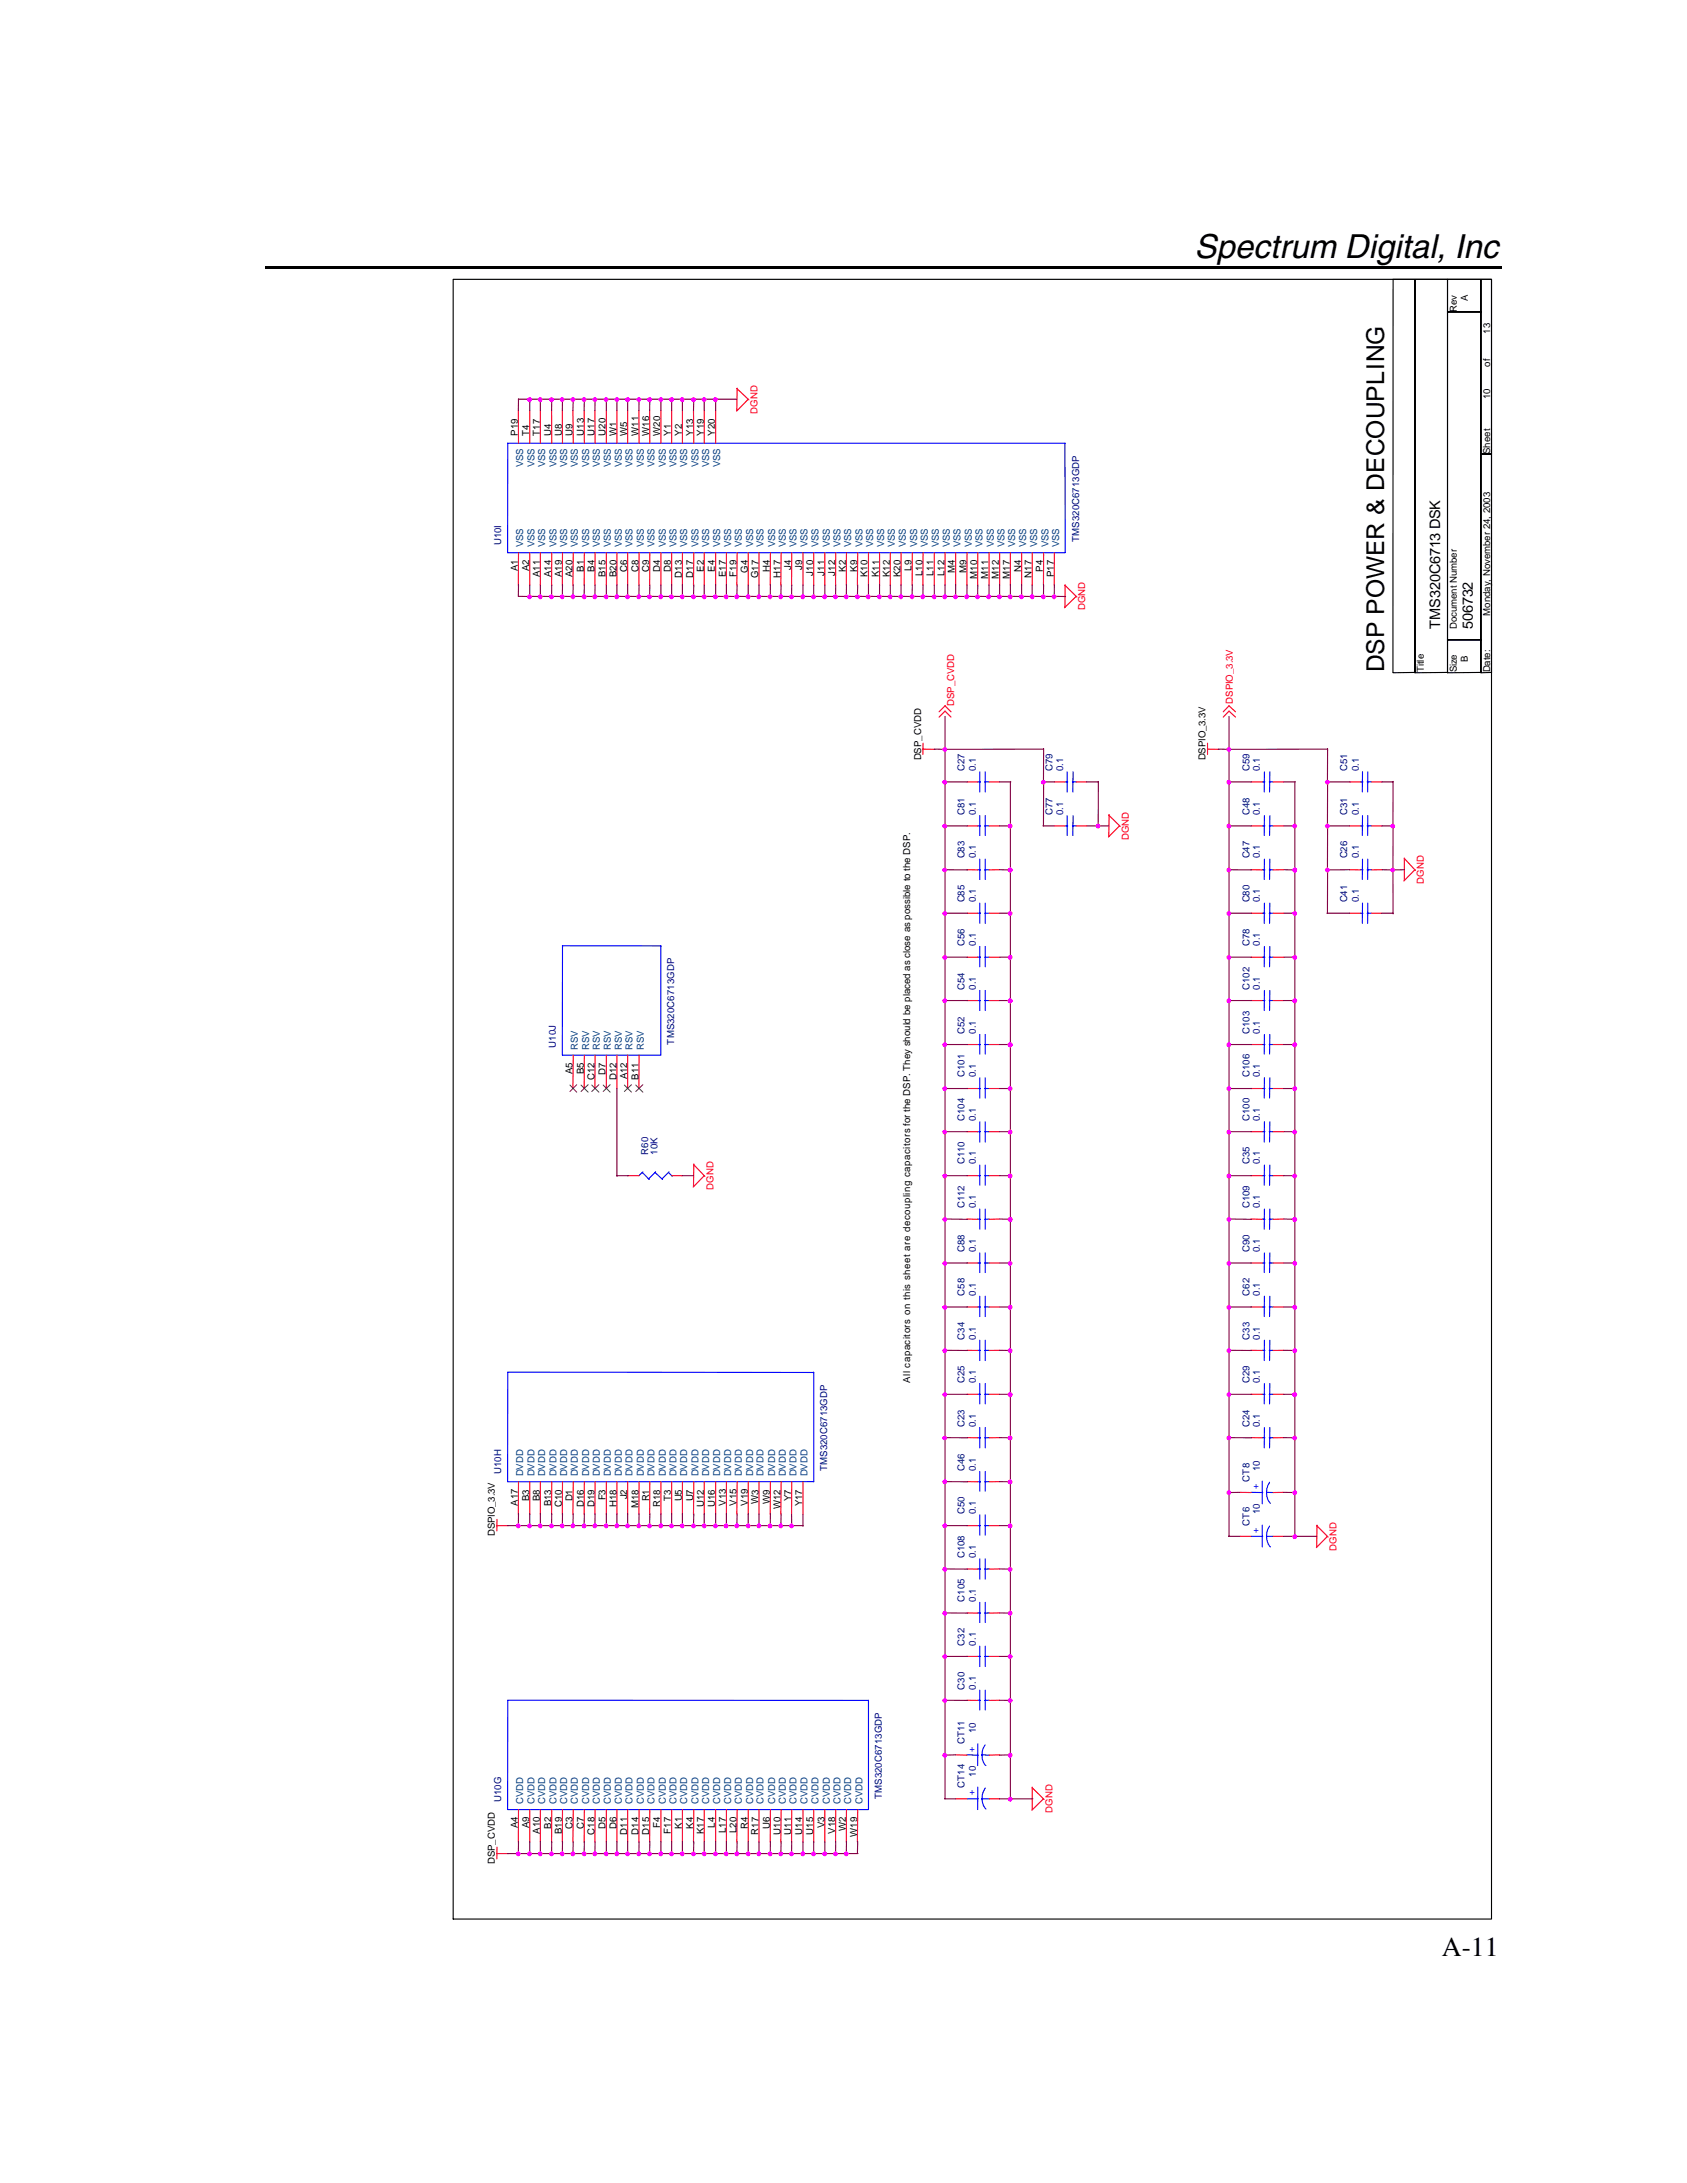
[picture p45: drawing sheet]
<svg xmlns="http://www.w3.org/2000/svg" width="216mm" height="279mm" viewBox="0 0 216 279" stroke-linecap="round" stroke-linejoin="round" font-family="sans-serif">
<defs><g id="words">
<text font-size="4.2" x="152.9" y="33">Spectrum Digital, Inc</text>
<text font-size="3.5" x="184.5" y="250.4">A-11</text>
<text font-size="3.1" x="177.2" y="86.1" transform="rotate(-90 177.2 86.1)">DSP POWER &amp; DECOUPLING</text>
<g font-size="1.9">
<text x="184.3" y="80.5" transform="rotate(-90 184.3 80.5)">TMS320C6713 DSK</text>
<text x="188.5" y="80.5" transform="rotate(-90 188.5 80.5)">506732</text>
</g>
<g font-size="1.2">
<text x="186.4" y="39.9" transform="rotate(-90 186.4 39.9)">Rev</text>
<text x="187.9" y="38.5" transform="rotate(-90 187.9 38.5)">A</text>
<text x="190.7" y="42.7" transform="rotate(-90 190.7 42.7)">13</text>
<text x="190.7" y="46.9" transform="rotate(-90 190.7 46.9)">of</text>
<text x="190.7" y="51.1" transform="rotate(-90 190.7 51.1)">10</text>
<text x="66.3" y="55.8" transform="rotate(-90 66.3 55.8)">P19</text>
<text x="67.7" y="55.8" transform="rotate(-90 67.7 55.8)">T4</text>
<text x="69.1" y="55.8" transform="rotate(-90 69.1 55.8)">T17</text>
<text x="70.5" y="55.8" transform="rotate(-90 70.5 55.8)">U4</text>
<text x="71.9" y="55.8" transform="rotate(-90 71.9 55.8)">U8</text>
<text x="73.3" y="55.8" transform="rotate(-90 73.3 55.8)">U9</text>
<text x="74.7" y="55.8" transform="rotate(-90 74.7 55.8)">U13</text>
<text x="76.1" y="55.8" transform="rotate(-90 76.1 55.8)">U17</text>
<text x="77.5" y="55.8" transform="rotate(-90 77.5 55.8)">U20</text>
<text x="78.9" y="55.8" transform="rotate(-90 78.9 55.8)">W1</text>
<text x="80.3" y="55.8" transform="rotate(-90 80.3 55.8)">W5</text>
<text x="81.7" y="55.8" transform="rotate(-90 81.7 55.8)">W11</text>
<text x="83.1" y="55.8" transform="rotate(-90 83.1 55.8)">W16</text>
<text x="84.5" y="55.8" transform="rotate(-90 84.5 55.8)">W20</text>
<text x="85.9" y="55.8" transform="rotate(-90 85.9 55.8)">Y1</text>
<text x="87.2" y="55.8" transform="rotate(-90 87.2 55.8)">Y2</text>
<text x="88.7" y="55.8" transform="rotate(-90 88.7 55.8)">Y13</text>
<text x="90.1" y="55.8" transform="rotate(-90 90.1 55.8)">Y19</text>
<text x="91.5" y="55.8" transform="rotate(-90 91.5 55.8)">Y20</text>
<text x="190.7" y="58.1" transform="rotate(-90 190.7 58.1)">Sheet</text>
<text x="66.3" y="73.1" transform="rotate(-90 66.3 73.1)">A1</text>
<text x="67.7" y="73.1" transform="rotate(-90 67.7 73.1)">A2</text>
<text x="69.1" y="73.8" transform="rotate(-90 69.1 73.8)">A11</text>
<text x="70.5" y="73.8" transform="rotate(-90 70.5 73.8)">A14</text>
<text x="71.9" y="73.8" transform="rotate(-90 71.9 73.8)">A19</text>
<text x="73.3" y="73.8" transform="rotate(-90 73.3 73.8)">A20</text>
<text x="74.7" y="73.2" transform="rotate(-90 74.7 73.2)">B1</text>
<text x="76.1" y="73.2" transform="rotate(-90 76.1 73.2)">B4</text>
<text x="77.5" y="73.9" transform="rotate(-90 77.5 73.9)">B15</text>
<text x="78.9" y="73.9" transform="rotate(-90 78.9 73.9)">B20</text>
<text x="80.3" y="73.2" transform="rotate(-90 80.3 73.2)">C6</text>
<text x="81.7" y="73.2" transform="rotate(-90 81.7 73.2)">C8</text>
<text x="83.1" y="73.2" transform="rotate(-90 83.1 73.2)">C9</text>
<text x="84.5" y="73.2" transform="rotate(-90 84.5 73.2)">D4</text>
<text x="85.9" y="73.2" transform="rotate(-90 85.9 73.2)">D8</text>
<text x="87.2" y="73.9" transform="rotate(-90 87.2 73.9)">D13</text>
<text x="88.7" y="73.9" transform="rotate(-90 88.7 73.9)">D17</text>
<text x="90.1" y="73.2" transform="rotate(-90 90.1 73.2)">E2</text>
<text x="91.5" y="73.2" transform="rotate(-90 91.5 73.2)">E4</text>
<text x="92.9" y="73.9" transform="rotate(-90 92.9 73.9)">E17</text>
<text x="94.3" y="73.8" transform="rotate(-90 94.3 73.8)">F19</text>
<text x="95.7" y="73.3" transform="rotate(-90 95.7 73.3)">G4</text>
<text x="97" y="74" transform="rotate(-90 97 74)">G17</text>
<text x="98.5" y="73.2" transform="rotate(-90 98.5 73.2)">H4</text>
<text x="99.9" y="73.9" transform="rotate(-90 99.9 73.9)">H17</text>
<text x="101.2" y="73" transform="rotate(-90 101.2 73)">J4</text>
<text x="102.7" y="73" transform="rotate(-90 102.7 73)">J9</text>
<text x="104.1" y="73.7" transform="rotate(-90 104.1 73.7)">J10</text>
<text x="105.5" y="73.7" transform="rotate(-90 105.5 73.7)">J11</text>
<text x="106.9" y="73.7" transform="rotate(-90 106.9 73.7)">J12</text>
<text x="108.2" y="73.2" transform="rotate(-90 108.2 73.2)">K2</text>
<text x="109.7" y="73.2" transform="rotate(-90 109.7 73.2)">K9</text>
<text x="111" y="73.9" transform="rotate(-90 111 73.9)">K10</text>
<text x="112.5" y="73.9" transform="rotate(-90 112.5 73.9)">K11</text>
<text x="113.9" y="73.9" transform="rotate(-90 113.9 73.9)">K12</text>
<text x="115.3" y="73.9" transform="rotate(-90 115.3 73.9)">K20</text>
<text x="116.7" y="73" transform="rotate(-90 116.7 73)">L9</text>
<text x="118" y="73.7" transform="rotate(-90 118 73.7)">L10</text>
<text x="119.5" y="73.7" transform="rotate(-90 119.5 73.7)">L11</text>
<text x="120.9" y="73.7" transform="rotate(-90 120.9 73.7)">L12</text>
<text x="122.2" y="73.4" transform="rotate(-90 122.2 73.4)">M4</text>
<text x="123.7" y="73.4" transform="rotate(-90 123.7 73.4)">M9</text>
<text x="125.1" y="74.1" transform="rotate(-90 125.1 74.1)">M10</text>
<text x="126.5" y="74.1" transform="rotate(-90 126.5 74.1)">M11</text>
<text x="127.8" y="74.1" transform="rotate(-90 127.8 74.1)">M12</text>
<text x="129.2" y="74.1" transform="rotate(-90 129.2 74.1)">M17</text>
<text x="130.7" y="73.2" transform="rotate(-90 130.7 73.2)">N4</text>
<text x="132" y="73.9" transform="rotate(-90 132 73.9)">N17</text>
<text x="133.5" y="73.2" transform="rotate(-90 133.5 73.2)">P4</text>
<text x="134.9" y="73.9" transform="rotate(-90 134.9 73.9)">P17</text>
<text x="186.4" y="80.5" transform="rotate(-90 186.4 80.5)">Document Number</text>
<text x="190.7" y="78.8" transform="rotate(-90 190.7 78.8)">Monday, November 24, 2003</text>
<text x="182.2" y="86.1" transform="rotate(-90 182.2 86.1)">Title</text>
<text x="186.4" y="86.1" transform="rotate(-90 186.4 86.1)">Size</text>
<text x="187.9" y="84.7" transform="rotate(-90 187.9 84.7)">B</text>
<text x="190.7" y="86.1" transform="rotate(-90 190.7 86.1)">Date:</text>
<text x="117.9" y="97.3" transform="rotate(-90 117.9 97.3)">DSP_CVDD</text>
<text x="154.3" y="97.3" transform="rotate(-90 154.3 97.3)">DSPIO_3.3V</text>
<text x="73.3" y="137.5" transform="rotate(-90 73.3 137.5)">A5</text>
<text x="74.7" y="137.5" transform="rotate(-90 74.7 137.5)">B5</text>
<text x="77.5" y="137.6" transform="rotate(-90 77.5 137.6)">D7</text>
<text x="76.1" y="138.3" transform="rotate(-90 76.1 138.3)">C12</text>
<text x="78.9" y="138.3" transform="rotate(-90 78.9 138.3)">D12</text>
<text x="80.3" y="138.1" transform="rotate(-90 80.3 138.1)">A12</text>
<text x="81.7" y="138.2" transform="rotate(-90 81.7 138.2)">B11</text>
<text x="116.5" y="177" transform="rotate(-90 116.5 177)">All capacitors on this sheet are decoupling capacitors for the DSP. They should be placed as close as possible to the DSP.</text>
<text x="80.3" y="191.9" transform="rotate(-90 80.3 191.9)">J2</text>
<text x="63.3" y="196.6" transform="rotate(-90 63.3 196.6)">DSPIO_3.3V</text>
<text x="66.3" y="192.7" transform="rotate(-90 66.3 192.7)">A17</text>
<text x="67.7" y="192.1" transform="rotate(-90 67.7 192.1)">B3</text>
<text x="69.1" y="192.1" transform="rotate(-90 69.1 192.1)">B8</text>
<text x="70.5" y="192.8" transform="rotate(-90 70.5 192.8)">B13</text>
<text x="71.9" y="192.8" transform="rotate(-90 71.9 192.8)">C10</text>
<text x="73.3" y="192.2" transform="rotate(-90 73.3 192.2)">D1</text>
<text x="74.7" y="192.8" transform="rotate(-90 74.7 192.8)">D16</text>
<text x="76.1" y="192.8" transform="rotate(-90 76.1 192.8)">D19</text>
<text x="77.5" y="192" transform="rotate(-90 77.5 192)">F3</text>
<text x="78.9" y="192.8" transform="rotate(-90 78.9 192.8)">H18</text>
<text x="81.7" y="193" transform="rotate(-90 81.7 193)">M18</text>
<text x="83.1" y="192.2" transform="rotate(-90 83.1 192.2)">R1</text>
<text x="84.5" y="192.8" transform="rotate(-90 84.5 192.8)">R18</text>
<text x="85.9" y="192.1" transform="rotate(-90 85.9 192.1)">T3</text>
<text x="87.2" y="192.2" transform="rotate(-90 87.2 192.2)">U5</text>
<text x="88.7" y="192.2" transform="rotate(-90 88.7 192.2)">U7</text>
<text x="90.1" y="192.8" transform="rotate(-90 90.1 192.8)">U12</text>
<text x="91.5" y="192.8" transform="rotate(-90 91.5 192.8)">U16</text>
<text x="92.9" y="192.7" transform="rotate(-90 92.9 192.7)">V13</text>
<text x="94.3" y="192.7" transform="rotate(-90 94.3 192.7)">V15</text>
<text x="95.7" y="192.7" transform="rotate(-90 95.7 192.7)">V19</text>
<text x="97" y="192.5" transform="rotate(-90 97 192.5)">W3</text>
<text x="98.5" y="192.5" transform="rotate(-90 98.5 192.5)">W9</text>
<text x="99.9" y="193.1" transform="rotate(-90 99.9 193.1)">W12</text>
<text x="101.2" y="192.1" transform="rotate(-90 101.2 192.1)">Y7</text>
<text x="102.7" y="192.8" transform="rotate(-90 102.7 192.8)">Y17</text>
<text x="66.3" y="234" transform="rotate(-90 66.3 234)">A4</text>
<text x="67.7" y="234" transform="rotate(-90 67.7 234)">A9</text>
<text x="84.5" y="234" transform="rotate(-90 84.5 234)">F4</text>
<text x="91.5" y="233.9" transform="rotate(-90 91.5 233.9)">L4</text>
<text x="105.5" y="234" transform="rotate(-90 105.5 234)">V3</text>
<text x="63.3" y="238.6" transform="rotate(-90 63.3 238.6)">DSP_CVDD</text>
<text x="69.1" y="234.7" transform="rotate(-90 69.1 234.7)">A10</text>
<text x="70.5" y="234.1" transform="rotate(-90 70.5 234.1)">B2</text>
<text x="71.9" y="234.8" transform="rotate(-90 71.9 234.8)">B19</text>
<text x="73.3" y="234.1" transform="rotate(-90 73.3 234.1)">C3</text>
<text x="74.7" y="234.1" transform="rotate(-90 74.7 234.1)">C7</text>
<text x="76.1" y="234.8" transform="rotate(-90 76.1 234.8)">C18</text>
<text x="77.5" y="234.1" transform="rotate(-90 77.5 234.1)">D5</text>
<text x="78.9" y="234.1" transform="rotate(-90 78.9 234.1)">D6</text>
<text x="80.3" y="234.8" transform="rotate(-90 80.3 234.8)">D11</text>
<text x="81.7" y="234.8" transform="rotate(-90 81.7 234.8)">D14</text>
<text x="83.1" y="234.8" transform="rotate(-90 83.1 234.8)">D15</text>
<text x="85.9" y="234.7" transform="rotate(-90 85.9 234.7)">F17</text>
<text x="87.2" y="234.1" transform="rotate(-90 87.2 234.1)">K1</text>
<text x="88.7" y="234.1" transform="rotate(-90 88.7 234.1)">K4</text>
<text x="90.1" y="234.8" transform="rotate(-90 90.1 234.8)">K17</text>
<text x="92.9" y="234.6" transform="rotate(-90 92.9 234.6)">L17</text>
<text x="94.3" y="234.6" transform="rotate(-90 94.3 234.6)">L20</text>
<text x="95.7" y="234.1" transform="rotate(-90 95.7 234.1)">R4</text>
<text x="97" y="234.8" transform="rotate(-90 97 234.8)">R17</text>
<text x="98.5" y="234.1" transform="rotate(-90 98.5 234.1)">U6</text>
<text x="99.9" y="234.8" transform="rotate(-90 99.9 234.8)">U10</text>
<text x="101.2" y="234.8" transform="rotate(-90 101.2 234.8)">U11</text>
<text x="102.7" y="234.8" transform="rotate(-90 102.7 234.8)">U14</text>
<text x="104.1" y="234.8" transform="rotate(-90 104.1 234.8)">U15</text>
<text x="106.9" y="234.7" transform="rotate(-90 106.9 234.7)">V18</text>
<text x="108.2" y="234.4" transform="rotate(-90 108.2 234.4)">W2</text>
<text x="109.7" y="235.1" transform="rotate(-90 109.7 235.1)">W19</text>
</g>
<g font-size="1.2" fill="#f00">
<text x="96.9" y="53" transform="rotate(-90 96.9 53)">DGND</text>
<text x="138.9" y="78.1" transform="rotate(-90 138.9 78.1)">DGND</text>
<text x="122.1" y="90.3" transform="rotate(-90 122.1 90.3)">DSP_CVDD</text>
<text x="157.8" y="90" transform="rotate(-90 157.8 90)">DSPIO_3.3V</text>
<text x="144.5" y="107.5" transform="rotate(-90 144.5 107.5)">DGND</text>
<text x="182.2" y="113.1" transform="rotate(-90 182.2 113.1)">DGND</text>
<text x="91.3" y="152.3" transform="rotate(-90 91.3 152.3)">DGND</text>
<text x="171" y="198.5" transform="rotate(-90 171 198.5)">DGND</text>
<text x="134.7" y="232" transform="rotate(-90 134.7 232)">DGND</text>
</g>
<g font-size="1.2" fill="#004080">
<text x="67" y="59.8" transform="rotate(-90 67 59.8)">VSS</text>
<text x="68.4" y="59.8" transform="rotate(-90 68.4 59.8)">VSS</text>
<text x="69.8" y="59.8" transform="rotate(-90 69.8 59.8)">VSS</text>
<text x="71.2" y="59.8" transform="rotate(-90 71.2 59.8)">VSS</text>
<text x="72.6" y="59.8" transform="rotate(-90 72.6 59.8)">VSS</text>
<text x="74" y="59.8" transform="rotate(-90 74 59.8)">VSS</text>
<text x="75.4" y="59.8" transform="rotate(-90 75.4 59.8)">VSS</text>
<text x="76.8" y="59.8" transform="rotate(-90 76.8 59.8)">VSS</text>
<text x="78.2" y="59.8" transform="rotate(-90 78.2 59.8)">VSS</text>
<text x="79.6" y="59.8" transform="rotate(-90 79.6 59.8)">VSS</text>
<text x="80.9" y="59.8" transform="rotate(-90 80.9 59.8)">VSS</text>
<text x="82.4" y="59.8" transform="rotate(-90 82.4 59.8)">VSS</text>
<text x="83.8" y="59.8" transform="rotate(-90 83.8 59.8)">VSS</text>
<text x="85.2" y="59.8" transform="rotate(-90 85.2 59.8)">VSS</text>
<text x="86.6" y="59.8" transform="rotate(-90 86.6 59.8)">VSS</text>
<text x="87.9" y="59.8" transform="rotate(-90 87.9 59.8)">VSS</text>
<text x="89.4" y="59.8" transform="rotate(-90 89.4 59.8)">VSS</text>
<text x="90.8" y="59.8" transform="rotate(-90 90.8 59.8)">VSS</text>
<text x="92.2" y="59.8" transform="rotate(-90 92.2 59.8)">VSS</text>
<text x="67" y="70" transform="rotate(-90 67 70)">VSS</text>
<text x="68.4" y="70" transform="rotate(-90 68.4 70)">VSS</text>
<text x="69.8" y="70" transform="rotate(-90 69.8 70)">VSS</text>
<text x="71.2" y="70" transform="rotate(-90 71.2 70)">VSS</text>
<text x="72.6" y="70" transform="rotate(-90 72.6 70)">VSS</text>
<text x="74" y="70" transform="rotate(-90 74 70)">VSS</text>
<text x="75.4" y="70" transform="rotate(-90 75.4 70)">VSS</text>
<text x="76.8" y="70" transform="rotate(-90 76.8 70)">VSS</text>
<text x="78.2" y="70" transform="rotate(-90 78.2 70)">VSS</text>
<text x="79.6" y="70" transform="rotate(-90 79.6 70)">VSS</text>
<text x="80.9" y="70" transform="rotate(-90 80.9 70)">VSS</text>
<text x="82.4" y="70" transform="rotate(-90 82.4 70)">VSS</text>
<text x="83.8" y="70" transform="rotate(-90 83.8 70)">VSS</text>
<text x="85.2" y="70" transform="rotate(-90 85.2 70)">VSS</text>
<text x="86.6" y="70" transform="rotate(-90 86.6 70)">VSS</text>
<text x="87.9" y="70" transform="rotate(-90 87.9 70)">VSS</text>
<text x="89.4" y="70" transform="rotate(-90 89.4 70)">VSS</text>
<text x="90.8" y="70" transform="rotate(-90 90.8 70)">VSS</text>
<text x="92.2" y="70" transform="rotate(-90 92.2 70)">VSS</text>
<text x="93.6" y="70" transform="rotate(-90 93.6 70)">VSS</text>
<text x="94.9" y="70" transform="rotate(-90 94.9 70)">VSS</text>
<text x="96.4" y="70" transform="rotate(-90 96.4 70)">VSS</text>
<text x="97.7" y="70" transform="rotate(-90 97.7 70)">VSS</text>
<text x="99.2" y="70" transform="rotate(-90 99.2 70)">VSS</text>
<text x="100.6" y="70" transform="rotate(-90 100.6 70)">VSS</text>
<text x="101.9" y="70" transform="rotate(-90 101.9 70)">VSS</text>
<text x="103.4" y="70" transform="rotate(-90 103.4 70)">VSS</text>
<text x="104.7" y="70" transform="rotate(-90 104.7 70)">VSS</text>
<text x="106.2" y="70" transform="rotate(-90 106.2 70)">VSS</text>
<text x="107.6" y="70" transform="rotate(-90 107.6 70)">VSS</text>
<text x="108.9" y="70" transform="rotate(-90 108.9 70)">VSS</text>
<text x="110.4" y="70" transform="rotate(-90 110.4 70)">VSS</text>
<text x="111.7" y="70" transform="rotate(-90 111.7 70)">VSS</text>
<text x="113.2" y="70" transform="rotate(-90 113.2 70)">VSS</text>
<text x="114.5" y="70" transform="rotate(-90 114.5 70)">VSS</text>
<text x="115.9" y="70" transform="rotate(-90 115.9 70)">VSS</text>
<text x="117.4" y="70" transform="rotate(-90 117.4 70)">VSS</text>
<text x="118.7" y="70" transform="rotate(-90 118.7 70)">VSS</text>
<text x="120.2" y="70" transform="rotate(-90 120.2 70)">VSS</text>
<text x="121.5" y="70" transform="rotate(-90 121.5 70)">VSS</text>
<text x="122.9" y="70" transform="rotate(-90 122.9 70)">VSS</text>
<text x="124.4" y="70" transform="rotate(-90 124.4 70)">VSS</text>
<text x="125.7" y="70" transform="rotate(-90 125.7 70)">VSS</text>
<text x="127.2" y="70" transform="rotate(-90 127.2 70)">VSS</text>
<text x="128.5" y="70" transform="rotate(-90 128.5 70)">VSS</text>
<text x="129.9" y="70" transform="rotate(-90 129.9 70)">VSS</text>
<text x="131.3" y="70" transform="rotate(-90 131.3 70)">VSS</text>
<text x="132.7" y="70" transform="rotate(-90 132.7 70)">VSS</text>
<text x="134.2" y="70" transform="rotate(-90 134.2 70)">VSS</text>
<text x="135.5" y="70" transform="rotate(-90 135.5 70)">VSS</text>
<text x="74" y="134.4" transform="rotate(-90 74 134.4)">RSV</text>
<text x="75.4" y="134.4" transform="rotate(-90 75.4 134.4)">RSV</text>
<text x="76.8" y="134.4" transform="rotate(-90 76.8 134.4)">RSV</text>
<text x="78.2" y="134.4" transform="rotate(-90 78.2 134.4)">RSV</text>
<text x="79.6" y="134.4" transform="rotate(-90 79.6 134.4)">RSV</text>
<text x="80.9" y="134.4" transform="rotate(-90 80.9 134.4)">RSV</text>
<text x="82.4" y="134.4" transform="rotate(-90 82.4 134.4)">RSV</text>
<text x="67" y="188.9" transform="rotate(-90 67 188.9)">DVDD</text>
<text x="68.4" y="188.9" transform="rotate(-90 68.4 188.9)">DVDD</text>
<text x="69.8" y="188.9" transform="rotate(-90 69.8 188.9)">DVDD</text>
<text x="71.2" y="188.9" transform="rotate(-90 71.2 188.9)">DVDD</text>
<text x="72.6" y="188.9" transform="rotate(-90 72.6 188.9)">DVDD</text>
<text x="74" y="188.9" transform="rotate(-90 74 188.9)">DVDD</text>
<text x="75.4" y="188.9" transform="rotate(-90 75.4 188.9)">DVDD</text>
<text x="76.8" y="188.9" transform="rotate(-90 76.8 188.9)">DVDD</text>
<text x="78.2" y="188.9" transform="rotate(-90 78.2 188.9)">DVDD</text>
<text x="79.6" y="188.9" transform="rotate(-90 79.6 188.9)">DVDD</text>
<text x="80.9" y="188.9" transform="rotate(-90 80.9 188.9)">DVDD</text>
<text x="82.4" y="188.9" transform="rotate(-90 82.4 188.9)">DVDD</text>
<text x="83.8" y="188.9" transform="rotate(-90 83.8 188.9)">DVDD</text>
<text x="85.2" y="188.9" transform="rotate(-90 85.2 188.9)">DVDD</text>
<text x="86.6" y="188.9" transform="rotate(-90 86.6 188.9)">DVDD</text>
<text x="87.9" y="188.9" transform="rotate(-90 87.9 188.9)">DVDD</text>
<text x="89.4" y="188.9" transform="rotate(-90 89.4 188.9)">DVDD</text>
<text x="90.8" y="188.9" transform="rotate(-90 90.8 188.9)">DVDD</text>
<text x="92.2" y="188.9" transform="rotate(-90 92.2 188.9)">DVDD</text>
<text x="93.6" y="188.9" transform="rotate(-90 93.6 188.9)">DVDD</text>
<text x="94.9" y="188.9" transform="rotate(-90 94.9 188.9)">DVDD</text>
<text x="96.4" y="188.9" transform="rotate(-90 96.4 188.9)">DVDD</text>
<text x="97.7" y="188.9" transform="rotate(-90 97.7 188.9)">DVDD</text>
<text x="99.2" y="188.9" transform="rotate(-90 99.2 188.9)">DVDD</text>
<text x="100.6" y="188.9" transform="rotate(-90 100.6 188.9)">DVDD</text>
<text x="101.9" y="188.9" transform="rotate(-90 101.9 188.9)">DVDD</text>
<text x="103.4" y="188.9" transform="rotate(-90 103.4 188.9)">DVDD</text>
<text x="66.9" y="230.9" transform="rotate(-90 66.9 230.9)">CVDD</text>
<text x="68.4" y="230.9" transform="rotate(-90 68.4 230.9)">CVDD</text>
<text x="69.8" y="230.9" transform="rotate(-90 69.8 230.9)">CVDD</text>
<text x="71.2" y="230.9" transform="rotate(-90 71.2 230.9)">CVDD</text>
<text x="72.6" y="230.9" transform="rotate(-90 72.6 230.9)">CVDD</text>
<text x="74" y="230.9" transform="rotate(-90 74 230.9)">CVDD</text>
<text x="75.4" y="230.9" transform="rotate(-90 75.4 230.9)">CVDD</text>
<text x="76.8" y="230.9" transform="rotate(-90 76.8 230.9)">CVDD</text>
<text x="78.2" y="230.9" transform="rotate(-90 78.2 230.9)">CVDD</text>
<text x="79.6" y="230.9" transform="rotate(-90 79.6 230.9)">CVDD</text>
<text x="80.9" y="230.9" transform="rotate(-90 80.9 230.9)">CVDD</text>
<text x="82.4" y="230.9" transform="rotate(-90 82.4 230.9)">CVDD</text>
<text x="83.8" y="230.9" transform="rotate(-90 83.8 230.9)">CVDD</text>
<text x="85.2" y="230.9" transform="rotate(-90 85.2 230.9)">CVDD</text>
<text x="86.6" y="230.9" transform="rotate(-90 86.6 230.9)">CVDD</text>
<text x="87.9" y="230.9" transform="rotate(-90 87.9 230.9)">CVDD</text>
<text x="89.4" y="230.9" transform="rotate(-90 89.4 230.9)">CVDD</text>
<text x="90.8" y="230.9" transform="rotate(-90 90.8 230.9)">CVDD</text>
<text x="92.2" y="230.9" transform="rotate(-90 92.2 230.9)">CVDD</text>
<text x="93.6" y="230.9" transform="rotate(-90 93.6 230.9)">CVDD</text>
<text x="94.9" y="230.9" transform="rotate(-90 94.9 230.9)">CVDD</text>
<text x="96.4" y="230.9" transform="rotate(-90 96.4 230.9)">CVDD</text>
<text x="97.7" y="230.9" transform="rotate(-90 97.7 230.9)">CVDD</text>
<text x="99.2" y="230.9" transform="rotate(-90 99.2 230.9)">CVDD</text>
<text x="100.6" y="230.9" transform="rotate(-90 100.6 230.9)">CVDD</text>
<text x="101.9" y="230.9" transform="rotate(-90 101.9 230.9)">CVDD</text>
<text x="103.4" y="230.9" transform="rotate(-90 103.4 230.9)">CVDD</text>
<text x="104.7" y="230.9" transform="rotate(-90 104.7 230.9)">CVDD</text>
<text x="106.2" y="230.9" transform="rotate(-90 106.2 230.9)">CVDD</text>
<text x="107.6" y="230.9" transform="rotate(-90 107.6 230.9)">CVDD</text>
<text x="108.9" y="230.9" transform="rotate(-90 108.9 230.9)">CVDD</text>
<text x="110.4" y="230.9" transform="rotate(-90 110.4 230.9)">CVDD</text>
</g>
<g font-size="1.2" fill="#000080">
<text x="64.1" y="69.8" transform="rotate(-90 64.1 69.8)">U10I</text>
<text x="138.1" y="69.3" transform="rotate(-90 138.1 69.3)">TMS320C6713GDP</text>
<text x="123.4" y="98.7" transform="rotate(-90 123.4 98.7)">C27</text>
<text x="124.9" y="98.7" transform="rotate(-90 124.9 98.7)">0.1</text>
<text x="134.7" y="98.7" transform="rotate(-90 134.7 98.7)">C79</text>
<text x="136.1" y="98.7" transform="rotate(-90 136.1 98.7)">0.1</text>
<text x="159.9" y="98.7" transform="rotate(-90 159.9 98.7)">C59</text>
<text x="161.2" y="98.7" transform="rotate(-90 161.2 98.7)">0.1</text>
<text x="172.4" y="98.7" transform="rotate(-90 172.4 98.7)">C51</text>
<text x="173.9" y="98.7" transform="rotate(-90 173.9 98.7)">0.1</text>
<text x="123.4" y="104.3" transform="rotate(-90 123.4 104.3)">C81</text>
<text x="124.9" y="104.3" transform="rotate(-90 124.9 104.3)">0.1</text>
<text x="134.7" y="104.3" transform="rotate(-90 134.7 104.3)">C77</text>
<text x="136.1" y="104.3" transform="rotate(-90 136.1 104.3)">0.1</text>
<text x="159.9" y="104.3" transform="rotate(-90 159.9 104.3)">C48</text>
<text x="161.2" y="104.3" transform="rotate(-90 161.2 104.3)">0.1</text>
<text x="172.4" y="104.3" transform="rotate(-90 172.4 104.3)">C31</text>
<text x="173.9" y="104.3" transform="rotate(-90 173.9 104.3)">0.1</text>
<text x="123.4" y="109.9" transform="rotate(-90 123.4 109.9)">C83</text>
<text x="124.9" y="109.9" transform="rotate(-90 124.9 109.9)">0.1</text>
<text x="159.9" y="109.9" transform="rotate(-90 159.9 109.9)">C47</text>
<text x="161.2" y="109.9" transform="rotate(-90 161.2 109.9)">0.1</text>
<text x="172.4" y="109.9" transform="rotate(-90 172.4 109.9)">C26</text>
<text x="173.9" y="109.9" transform="rotate(-90 173.9 109.9)">0.1</text>
<text x="123.4" y="115.5" transform="rotate(-90 123.4 115.5)">C85</text>
<text x="124.9" y="115.5" transform="rotate(-90 124.9 115.5)">0.1</text>
<text x="159.9" y="115.5" transform="rotate(-90 159.9 115.5)">C80</text>
<text x="161.2" y="115.5" transform="rotate(-90 161.2 115.5)">0.1</text>
<text x="172.4" y="115.5" transform="rotate(-90 172.4 115.5)">C41</text>
<text x="173.9" y="115.5" transform="rotate(-90 173.9 115.5)">0.1</text>
<text x="123.4" y="121.1" transform="rotate(-90 123.4 121.1)">C56</text>
<text x="124.9" y="121.1" transform="rotate(-90 124.9 121.1)">0.1</text>
<text x="159.9" y="121.1" transform="rotate(-90 159.9 121.1)">C78</text>
<text x="161.2" y="121.1" transform="rotate(-90 161.2 121.1)">0.1</text>
<text x="123.4" y="126.7" transform="rotate(-90 123.4 126.7)">C54</text>
<text x="124.9" y="126.7" transform="rotate(-90 124.9 126.7)">0.1</text>
<text x="159.9" y="126.7" transform="rotate(-90 159.9 126.7)">C102</text>
<text x="161.2" y="126.7" transform="rotate(-90 161.2 126.7)">0.1</text>
<text x="71.1" y="134.1" transform="rotate(-90 71.1 134.1)">U10J</text>
<text x="86.3" y="133.7" transform="rotate(-90 86.3 133.7)">TMS320C6713GDP</text>
<text x="123.4" y="137.9" transform="rotate(-90 123.4 137.9)">C101</text>
<text x="123.4" y="132.3" transform="rotate(-90 123.4 132.3)">C52</text>
<text x="124.9" y="137.9" transform="rotate(-90 124.9 137.9)">0.1</text>
<text x="124.9" y="132.3" transform="rotate(-90 124.9 132.3)">0.1</text>
<text x="159.9" y="137.9" transform="rotate(-90 159.9 137.9)">C106</text>
<text x="159.9" y="132.3" transform="rotate(-90 159.9 132.3)">C103</text>
<text x="161.2" y="137.9" transform="rotate(-90 161.2 137.9)">0.1</text>
<text x="161.2" y="132.3" transform="rotate(-90 161.2 132.3)">0.1</text>
<text x="123.4" y="143.5" transform="rotate(-90 123.4 143.5)">C104</text>
<text x="124.9" y="143.5" transform="rotate(-90 124.9 143.5)">0.1</text>
<text x="159.9" y="143.5" transform="rotate(-90 159.9 143.5)">C100</text>
<text x="161.2" y="143.5" transform="rotate(-90 161.2 143.5)">0.1</text>
<text x="82.9" y="147.8" transform="rotate(-90 82.9 147.8)">R60</text>
<text x="84.2" y="147.8" transform="rotate(-90 84.2 147.8)">10K</text>
<text x="123.4" y="149" transform="rotate(-90 123.4 149)">C110</text>
<text x="124.9" y="149" transform="rotate(-90 124.9 149)">0.1</text>
<text x="159.9" y="149" transform="rotate(-90 159.9 149)">C35</text>
<text x="161.2" y="149" transform="rotate(-90 161.2 149)">0.1</text>
<text x="123.4" y="154.6" transform="rotate(-90 123.4 154.6)">C112</text>
<text x="124.9" y="154.6" transform="rotate(-90 124.9 154.6)">0.1</text>
<text x="159.9" y="154.6" transform="rotate(-90 159.9 154.6)">C109</text>
<text x="161.2" y="154.6" transform="rotate(-90 161.2 154.6)">0.1</text>
<text x="123.4" y="160.3" transform="rotate(-90 123.4 160.3)">C88</text>
<text x="124.9" y="160.3" transform="rotate(-90 124.9 160.3)">0.1</text>
<text x="159.9" y="160.3" transform="rotate(-90 159.9 160.3)">C90</text>
<text x="161.2" y="160.3" transform="rotate(-90 161.2 160.3)">0.1</text>
<text x="123.4" y="165.8" transform="rotate(-90 123.4 165.8)">C58</text>
<text x="124.9" y="165.8" transform="rotate(-90 124.9 165.8)">0.1</text>
<text x="159.9" y="165.8" transform="rotate(-90 159.9 165.8)">C62</text>
<text x="161.2" y="165.8" transform="rotate(-90 161.2 165.8)">0.1</text>
<text x="123.4" y="171.4" transform="rotate(-90 123.4 171.4)">C34</text>
<text x="124.9" y="171.4" transform="rotate(-90 124.9 171.4)">0.1</text>
<text x="159.9" y="171.4" transform="rotate(-90 159.9 171.4)">C33</text>
<text x="161.2" y="171.4" transform="rotate(-90 161.2 171.4)">0.1</text>
<text x="123.4" y="177" transform="rotate(-90 123.4 177)">C25</text>
<text x="124.9" y="177" transform="rotate(-90 124.9 177)">0.1</text>
<text x="159.9" y="177" transform="rotate(-90 159.9 177)">C29</text>
<text x="161.2" y="177" transform="rotate(-90 161.2 177)">0.1</text>
<text x="123.4" y="182.6" transform="rotate(-90 123.4 182.6)">C23</text>
<text x="124.9" y="182.6" transform="rotate(-90 124.9 182.6)">0.1</text>
<text x="159.9" y="182.6" transform="rotate(-90 159.9 182.6)">C24</text>
<text x="161.2" y="182.6" transform="rotate(-90 161.2 182.6)">0.1</text>
<text x="64.1" y="188.7" transform="rotate(-90 64.1 188.7)">U10H</text>
<text x="105.9" y="188.3" transform="rotate(-90 105.9 188.3)">TMS320C6713GDP</text>
<text x="123.4" y="188.3" transform="rotate(-90 123.4 188.3)">C46</text>
<text x="124.9" y="188.3" transform="rotate(-90 124.9 188.3)">0.1</text>
<text x="159.9" y="189.6" transform="rotate(-90 159.9 189.6)">CT8</text>
<text x="161.2" y="188.3" transform="rotate(-90 161.2 188.3)">10</text>
<text x="123.4" y="193.8" transform="rotate(-90 123.4 193.8)">C50</text>
<text x="124.9" y="193.8" transform="rotate(-90 124.9 193.8)">0.1</text>
<text x="159.9" y="195.3" transform="rotate(-90 159.9 195.3)">CT6</text>
<text x="161.2" y="193.8" transform="rotate(-90 161.2 193.8)">10</text>
<text x="123.4" y="199.4" transform="rotate(-90 123.4 199.4)">C108</text>
<text x="124.9" y="199.4" transform="rotate(-90 124.9 199.4)">0.1</text>
<text x="123.4" y="205" transform="rotate(-90 123.4 205)">C105</text>
<text x="124.9" y="205" transform="rotate(-90 124.9 205)">0.1</text>
<text x="123.4" y="210.6" transform="rotate(-90 123.4 210.6)">C32</text>
<text x="124.9" y="210.6" transform="rotate(-90 124.9 210.6)">0.1</text>
<text x="123.4" y="216.2" transform="rotate(-90 123.4 216.2)">C30</text>
<text x="124.9" y="221.8" transform="rotate(-90 124.9 221.8)">10</text>
<text x="124.9" y="216.2" transform="rotate(-90 124.9 216.2)">0.1</text>
<text x="123.4" y="223.2" transform="rotate(-90 123.4 223.2)">CT11</text>
<text x="124.9" y="227.4" transform="rotate(-90 124.9 227.4)">10</text>
<text x="64.1" y="230.6" transform="rotate(-90 64.1 230.6)">U10G</text>
<text x="112.9" y="230.2" transform="rotate(-90 112.9 230.2)">TMS320C6713GDP</text>
<text x="123.4" y="228.8" transform="rotate(-90 123.4 228.8)">CT14</text>
</g>
<g font-size="1.1" fill="#00f">
<text x="161.1" y="190.6" transform="rotate(-90 161.1 190.6)">+</text>
<text x="161.1" y="196.2" transform="rotate(-90 161.1 196.2)">+</text>
<text x="124.8" y="224.2" transform="rotate(-90 124.8 224.2)">+</text>
<text x="124.8" y="229.7" transform="rotate(-90 124.8 229.7)">+</text>
</g>
</g></defs>
<path d="M33.9 34.1h.2v.4h-.2z" fill="#000"/>
<path d="M34.1 34.3h158.2" fill="none" stroke="#000" stroke-width=".36"/>
<path d="M57.7 35.6h133.7v210.3h-133.7z" fill="#fff"/>
<path d="M58 35.8h132.9v209.8h-132.9zM185.3 39.9h4.2v42h-4.2zM185.3 35.8h4.2v4.1h-4.2zM189.5 35.8h1.4v22.3h-1.4zM178.3 86.1v-50.3h2.8v50.3h4.2v-4.2h4.2v4.2h1.4M178.3 86.1h2.8v-50.3h4.2v50.3h4.2v-28h1.4v28" fill="none" stroke="#000" stroke-width=".14"/>
<g fill="none" stroke="#f00" stroke-width=".14">
<path d="M66.3 52.5l.1 4.2M67.8 52.5v4.2M69.2 52.5v4.2M70.6 52.5v4.2M72 52.5v4.2M73.3 52.5l.1 4.2M74.8 52.5v4.2M76.1 52.5l.1 4.2M77.6 52.5v4.2M79 52.5v4.2M80.3 52.5v4.2M81.8 52.5v4.2"/>
<path d="M83.1 52.5l.1 4.2M84.6 52.5v4.2M86 52.5v4.2M87.3 52.5v4.2M88.8 52.5v4.2M90.1 52.5v4.2M91.6 52.5v4.2M94.3 49.7l1.5 1.5M94.3 49.7v2.8M95.8 51.1l-1.5 1.5M66.4 70.7l-.1 4.2M67.8 70.7v4.2"/>
<path d="M69.2 70.7v4.2M70.6 70.7v4.2M72 70.7v4.2M73.4 70.7l-.1 4.2M74.8 70.7v4.2M76.2 70.7l-.1 4.2M77.6 70.7v4.2M79 70.7v4.2M80.3 70.7v4.2M81.8 70.7v4.2M83.2 70.7l-.1 4.2M84.6 70.7v4.2"/>
<path d="M86 70.7v4.2M87.3 70.7v4.2M88.8 70.7v4.2M90.1 70.7v4.2M91.6 70.7v4.2M93 70.7v4.2M94.3 70.7v4.2M95.8 70.7v4.2M97.1 70.7v4.2M98.6 70.7v4.2M100 70.7l-.1 4.2M101.3 70.7v4.2"/>
<path d="M102.8 70.7v4.2M104.1 70.7v4.2M105.6 70.7v4.2M107 70.7l-.1 4.2M108.3 70.7v4.2M109.8 70.7l-.1 4.2M111.1 70.7v4.2M112.6 70.7v4.2M113.9 70.7v4.2M115.3 70.7v4.2M116.8 70.7l-.1 4.2M118.1 70.7v4.2"/>
<path d="M119.6 70.7v4.2M120.9 70.7v4.2M122.3 70.7v4.2M123.8 70.7l-.1 4.2M125.1 70.7v4.2M126.6 70.7v4.2M127.9 70.7v4.2M129.3 70.7v4.2M130.7 70.7v4.2M132.1 70.7v4.2M133.6 70.7l-.1 4.2M134.9 70.7v4.2"/>
<path d="M136.3 74.9l1.5 1.5M136.3 74.8v2.9M137.7 76.3l-1.5 1.5M118.1 95.9h1.6M118.1 95.1v1.5M120.2 91.1l.7-.8 .8 .8M120.2 91.8l.7-.8 .8 .8M154.5 95.9h1.5M154.5 95.1v1.5M156.5 91.1l.8-.8 .8 .8M156.5 91.8l.8-.8 .8 .8M123.7 105.7h1.4"/>
<path d="M123.7 100.1h1.4M123.7 116.9h1.4M123.7 111.3h1.4M126.6 105.7h1.3M126.6 100.1h1.3M126.6 116.9h1.3M127.9 111.3h-1.3M134.9 105.7h1.4M134.9 100.1h1.4M137.7 105.7h1.4M137.7 100.1h1.4M141.9 104.3l1.5 1.5"/>
<path d="M141.9 104.2v2.9M143.3 105.7l-1.4 1.4M160.1 105.7h1.4M160.1 100.1h1.4M160.1 116.9h1.4M160.1 111.3h1.4M162.9 105.7h1.4M162.9 100.1h1.4M162.9 116.9h1.4M164.3 111.3h-1.4M172.7 105.7h1.4M172.7 100.1h1.4"/>
<path d="M172.7 111.3h1.4M172.7 116.9h1.4M175.5 105.7h1.4M175.5 100.1h1.4M175.5 116.9h1.4M176.9 111.3h-1.4M179.7 109.8v2.9M179.7 109.9l1.4 1.5M181.1 111.3l-1.4 1.5M73.4 135l-.1 4.3M74.8 135v4.3M76.2 135l-.1 4.3"/>
<path d="M77.6 135v4.3M79 135v4.3M80.3 135v4.3M81.8 135v4.3M123.7 133.7h1.4M123.7 128.1h1.4M123.7 122.5h1.4M123.7 139.3h1.4M126.6 133.7h1.3M126.6 128.1h1.3M126.6 122.5h1.3M126.6 139.3h1.3"/>
<path d="M160.1 133.7h1.4M160.1 128.1h1.4M160.1 122.5h1.4M160.1 139.3h1.4M162.9 133.7h1.4M162.9 128.1h1.4M162.9 122.5h1.4M162.9 139.3h1.4M80.3 150.5h1.5M86 150.5h1.3M88.8 149l1.4 1.6M88.8 149v2.8"/>
<path d="M90.1 150.5l-1.4 1.4M123.7 150.5h1.4M123.7 144.8h1.4M123.7 156l1.4 .1M126.6 150.5h1.3M126.6 144.8h1.3M127.9 156l-1.3 .1M160.1 150.5h1.4M160.1 144.8h1.4M160.1 156l1.4 .1M162.9 150.5h1.4M162.9 144.8h1.4"/>
<path d="M164.3 156l-1.4 .1M123.7 161.6h1.4M123.7 178.5h1.4M123.7 167.3h1.4M123.7 172.8h1.4M126.6 161.6h1.3M126.6 178.5h1.3M126.6 167.3h1.3M127.9 172.8h-1.3M160.1 161.6h1.4M160.1 178.5h1.4M160.1 167.3h1.4"/>
<path d="M160.1 172.8h1.4M162.9 161.6h1.4M162.9 178.5h1.4M162.9 167.3h1.4M164.3 172.8h-1.4M63.6 195.3h1.4M63.6 194.5v1.4M66.4 189.7l-.1 4.1M67.8 189.7v4.1M69.2 189.7v4.1M70.6 189.7v4.1M72 189.7v4.1"/>
<path d="M73.4 189.7l-.1 4.1M74.8 189.7v4.1M76.2 189.7l-.1 4.1M77.6 189.7v4.1M79 189.7v4.1M80.3 189.7v4.1M81.8 189.7v4.1M83.2 189.7l-.1 4.1M84.6 189.7v4.1M86 189.7v4.1M87.3 189.7v4.1M88.8 189.7v4.1"/>
<path d="M90.1 189.7v4.1M91.6 189.7v4.1M93 189.7v4.1M94.3 189.7v4.1M95.8 189.7v4.1M97.1 189.7v4.1M98.6 189.7v4.1M100 189.7l-.1 4.1M101.3 189.7v4.1M102.8 189.7v4.1M123.7 195.3h1.4M123.7 189.6l1.4 .1"/>
<path d="M123.7 184h1.4M126.6 195.3h1.3M127.9 189.6l-1.3 .1M127.9 184h-1.3M158.7 196.6h1.4M158.7 191h1.4M160.1 184h1.4M162.9 196.6h1.4M164.3 184h-1.4M164.3 191h-1.4M168.5 195.3l1.5 1.4M168.6 195.2l-.1 2.8"/>
<path d="M169.9 196.6l-1.4 1.5M123.7 212h1.4M123.7 200.8h1.4M123.7 206.4l1.4 .1M123.7 217.6h1.4M126.6 212h1.3M127.9 200.8h-1.3M127.9 206.4l-1.3 .1M127.9 217.6h-1.3M63.6 237.2h1.4M63.6 236.4v1.5M66.4 231.6l-.1 4.2"/>
<path d="M67.8 231.6v4.2M69.2 231.6v4.2M70.6 231.6v4.2M72 231.6v4.2M73.4 231.6l-.1 4.2M74.8 231.6v4.2M76.2 231.6l-.1 4.2M77.6 231.6v4.2M79 231.6v4.2M80.3 231.6v4.2M81.8 231.6v4.2M83.2 231.6l-.1 4.2"/>
<path d="M84.6 231.6v4.2M86 231.6v4.2M87.3 231.6v4.2M88.8 231.6v4.2M90.1 231.6v4.2M91.6 231.6v4.2M93 231.6v4.2M94.3 231.6v4.2M95.8 231.6v4.2M97.1 231.6v4.2M98.6 231.6v4.2M100 231.6l-.1 4.2"/>
<path d="M101.3 231.6v4.2M102.8 231.6v4.2M104.1 231.6v4.2M105.6 231.6v4.2M107 231.6l-.1 4.2M108.3 231.6v4.2M109.8 231.6l-.1 4.2M122.3 230.2h1.5M122.3 224.6h1.5M126.6 230.2h1.3M127.9 224.6h-1.3M132.1 228.7v2.9"/>
<path d="M132.1 228.8l1.5 1.5M133.5 230.2l-1.4 1.5"/>
</g>
<g fill="none" stroke="#00f" stroke-width=".14">
<path d="M65 56.7h71.3M65 56.7v14M136.3 56.7v14M65 70.7h71.3M125.4 98.8v2.6M126.1 98.8v2.6M136.6 98.8v2.6M137.3 98.8v2.6M161.8 98.8v2.6M162.5 98.8v2.6M174.4 98.8l-.1 2.6M175 98.8v2.6"/>
<path d="M125.1 105.7h.4M125.1 100.1h.4M125.1 116.9h.4M125.1 111.3h.4M125.4 104.4v2.5M125.4 110v2.6M125.4 115.6v2.6M126 105.7h.6M126 100.1h.6M126 116.9h.6M126.1 104.4v2.5M126.1 110v2.6"/>
<path d="M126.1 115.6v2.6M126.6 111.3h-.6M136.3 105.7h.4M136.3 100.1h.4M136.6 104.4v2.5M137.2 105.7h.5M137.2 100.1h.5M137.3 104.4v2.5M161.5 105.7h.4M161.5 100.1h.4M161.5 116.9h.4M161.5 111.3h.4"/>
<path d="M161.8 115.6v2.6M161.8 104.4v2.5M161.8 110v2.6M162.4 105.7h.5M162.4 100.1h.5M162.4 116.9h.5M162.5 115.6v2.6M162.5 104.4v2.5M162.5 110v2.6M162.9 111.3h-.5M174.1 105.7h.3M174.1 100.1h.3"/>
<path d="M174.1 111.3h.3M174.1 116.9h.3M174.4 110l-.1 2.6M174.4 104.4l-.1 2.5M174.4 115.6l-.1 2.6M175 105.7h.5M175 100.1h.5M175 116.9h.5M175 110v2.6M175 104.4v2.5M175 115.6v2.6M175.5 111.3h-.5"/>
<path d="M72 121.1h12.6v13.9h-12.6M72 121.1v13.9M125.1 133.7h.4M125.1 128.1h.4M125.1 122.5h.4M125.1 139.3h.4M125.4 121.1v2.6M125.4 126.8v2.5M125.4 132.4v2.5M125.4 137.9v2.6M126 133.7h.6M126 128.1h.6"/>
<path d="M126 122.5h.6M126 139.3h.6M126.1 121.1v2.6M126.1 126.8v2.5M126.1 132.4v2.5M126.1 137.9v2.6M161.5 133.7h.4M161.5 128.1h.4M161.5 122.5h.4M161.5 139.3h.4M161.8 126.8v2.5M161.8 121.1v2.6"/>
<path d="M161.8 132.4v2.5M161.8 137.9v2.6M162.4 133.7h.5M162.4 128.1h.5M162.4 122.5h.5M162.4 139.3h.5M162.5 126.8v2.5M162.5 121.1v2.6M162.5 132.4v2.5M162.5 137.9v2.6M82.2 150.1l.9 .9M82.3 150l-.5 .5"/>
<path d="M83.8 150.1l1 .9M83.9 150l-.9 .9M85.5 150.1l.5 .5M85.6 150l-.9 .9M125.1 150.5h.4M125.1 144.8h.4M125.1 156l.4 .1M125.4 143.6v2.6M125.4 149.1v2.6M125.4 154.7v2.6M126 150.5h.6M126 144.8h.6"/>
<path d="M126.1 143.6v2.6M126.1 149.1v2.6M126.1 154.7v2.6M126.6 156l-.6 .1M161.5 150.5h.4M161.5 144.8h.4M161.5 156l.4 .1M161.8 154.7v2.6M161.8 149.1v2.6M161.8 143.6v2.6M162.4 150.5h.5M162.4 144.8h.5"/>
<path d="M162.5 154.7v2.6M162.5 149.1v2.6M162.5 143.6v2.6M162.9 156l-.5 .1M65 175.6l39.1 .1M65 175.7v13.9M104.1 175.6v14.1M125.1 161.6h.4M125.1 178.5h.4M125.1 167.3h.4M125.1 172.8h.4M125.4 160.4v2.5"/>
<path d="M125.4 165.9v2.6M125.4 171.5v2.6M125.4 177.1v2.6M126 161.6h.6M126 178.5h.6M126 167.3h.6M126.1 160.4v2.5M126.1 165.9v2.6M126.1 171.5v2.6M126.1 177.1v2.6M126.6 172.8h-.6M161.5 161.6h.4"/>
<path d="M161.5 178.5h.4M161.5 167.3h.4M161.5 172.8h.4M161.8 165.9v2.6M161.8 160.4v2.5M161.8 171.5v2.6M161.8 177.1v2.6M162.4 161.6h.5M162.4 178.5h.5M162.4 167.3h.5M162.5 165.9v2.6M162.5 160.4v2.5"/>
<path d="M162.5 171.5v2.6M162.5 177.1v2.6M162.9 172.8h-.5M104.1 189.6l-39.1 .1M125.1 189.6l.4 .1M125.1 195.3h.4M125.1 184h.4M125.4 182.7v2.6M125.4 188.3v2.6M125.4 193.9v2.6M125.4 199.5v2.6M126 195.3h.6"/>
<path d="M126.1 182.7v2.6M126.1 188.3v2.6M126.1 193.9v2.6M126.1 199.5v2.6M126.6 189.6l-.6 .1M126.6 184h-.6M160.1 196.6h1.5M160.1 191h1.5M161.5 184h.4M161.5 189.6v2.9M161.5 195.2v2.8M161.8 182.7v2.6"/>
<path d="M162.1 196.6h.9M162.5 195.3l-.4 .8v.7l.2 .8 .3 .4M162.5 189.7l-.4 .8v.5M162.5 182.7v2.6M162.9 184h-.5M163 191h-.9l.1 .8 .4 .6M65 217.6h46.1v14h-46.1M65 217.6v14M125.1 212h.4M125.1 200.8h.4M125.1 206.4l.4 .1M125.1 217.6h.4"/>
<path d="M125.4 205.1v2.6M125.4 210.7v2.6M125.4 216.3v2.6M126 212h.6M126.1 205.1v2.6M126.1 210.7v2.6M126.1 216.3v2.6M126.6 200.8h-.6M126.6 206.4l-.6 .1M126.6 217.6h-.6M123.7 230.2h1.5M123.7 224.6h1.5"/>
<path d="M125.1 228.7v2.9M125.1 223.2v2.8M126.1 228.9l-.3 .6-.1 .7M126.1 223.3l-.1 .1a1.94 1.94 0 0 0-.3 1.3v-.1M126.6 230.2h-1l.1 .3a1.56 1.56 0 0 0 .5 1M126.6 224.6h-1l.1 .2a1.54 1.54 0 0 0 .5 1.2"/>
</g>
<path d="M72.9 138.9l.9 .9M73.8 138.8l-.9 .9M74.4 138.9l.9 .9M75.3 138.8l-.9 .9M75.7 138.9l.9 .9M76.6 138.8l-.9 .9M77.2 138.9l.9 .9M78.1 138.8l-.9 .9M79.9 138.9l.9 .9M80.8 138.8l-.9 .9M81.4 138.9l.9 .9M82.3 138.8l-.9 .9" fill="none" stroke="#804000" stroke-width=".13"/>
<g fill="none" stroke="#800040" stroke-width=".14">
<path d="M66.3 51.1h28M66.4 51l-.1 1.5M67.8 51v1.5M69.2 51v1.5M70.6 51v1.5M72 51v1.5M73.4 51l-.1 1.5M74.8 51v1.5M76.2 51l-.1 1.5M77.6 51v1.5M79 51v1.5M80.3 51v1.5"/>
<path d="M81.8 51v1.5M83.2 51l-.1 1.5M84.6 51v1.5M86 51v1.5M87.3 51v1.5M88.8 51v1.5M90.1 51v1.5M91.6 51v1.5M66.4 74.8l-.1 1.5h1.5M67.8 74.8v1.5h1.4M69.2 74.8v1.5h1.5M70.6 74.8v1.5h1.5"/>
<path d="M72 74.8v1.5h1.4M73.4 74.8l-.1 1.5h1.5M74.8 74.8v1.5h1.4M76.2 74.8l-.1 1.5h1.6M77.6 74.8v1.5h2.8M79 74.8v1.5M80.3 74.8v1.5h1.6M81.8 74.8v1.5h1.4M83.2 74.8l-.1 1.5h1.6M84.6 74.8v1.5h1.4M86 74.8v1.5h1.4M87.3 74.8v1.5h1.6"/>
<path d="M88.8 74.8v1.5h1.4M90.1 74.8v1.5h1.6M91.6 74.8v1.5h2.8M93 74.8v1.5M94.3 74.8v1.5h1.5M95.8 74.8v1.5h1.4M97.1 74.8v1.5h1.6M98.6 74.8v1.5h1.4M100 74.8l-.1 1.5h1.5M101.3 74.8v1.5h1.5M102.8 74.8v1.5h1.4M104.1 74.8v1.5h1.5"/>
<path d="M105.6 74.8v1.5h2.8M107 74.8l-.1 1.5M108.3 74.8v1.5h1.5M109.8 74.8l-.1 1.5h2.9M111.1 74.8v1.5M112.6 74.8v1.5h1.4M113.9 74.8v1.5h2.9M115.3 74.8v1.5M116.8 74.8l-.1 1.5h1.5M118.1 74.8v1.5h1.6M119.6 74.8v1.5h2.8M120.9 74.8v1.5"/>
<path d="M122.3 74.8v1.5h1.5M123.8 74.8l-.1 1.5h2.9M125.1 74.8v1.5M126.6 74.8v1.5h1.4M127.9 74.8v1.5h1.5M129.3 74.8v1.5h1.5M130.7 74.8v1.5h1.5M132.1 74.8v1.5h1.5M133.6 74.8l-.1 1.5h2.9M134.9 74.8v1.5M119.6 95.9h1.4M120.9 91.7v138.5"/>
<path d="M133.5 95.9h-12.6M133.6 95.8l-.1 4.3h1.5M155.9 95.9h1.5M157.3 91.7v104.9M169.9 95.9h-12.7M169.9 95.8v4.3h2.9M120.9 116.9h2.9M120.9 100.1h2.9M120.9 111.3h2.9M120.9 105.7h2.9M127.9 111.3h1.5M127.9 116.9h1.5"/>
<path d="M127.9 100.1h1.5M127.9 105.7h1.5M129.3 100v130.3M133.5 105.7h1.4M133.6 100l-.1 5.7M139 100.1h1.5M139.1 105.7h2.8M140.6 100l-.1 5.7M157.3 116.9h2.9M157.3 100.1h2.9M157.3 105.7h2.9M157.3 111.3h2.9"/>
<path d="M164.3 116.9h1.5M164.3 111.3h1.5M164.3 100.1h1.5M164.3 105.7h1.5M165.7 100v96.6M169.8 116.9h2.9M169.8 105.7h2.9M169.9 105.6v5.7M169.9 100v5.7M169.9 111.3v5.6M172.7 111.3h-2.9M176.8 116.9h1.5"/>
<path d="M176.8 100.1h1.5M176.9 111.3h1.5M178.3 100v5.7h-1.5M178.3 105.6v11.4M179.7 111.3h-1.5M79 139.3v11.3M120.9 139.3h2.9M120.9 128.1h2.9M120.9 133.7h2.9M120.9 122.5h2.9M127.9 139.3h1.5M127.9 128.1h1.5"/>
<path d="M127.9 133.7h1.5M127.9 122.5h1.5M157.3 139.3h2.9M157.3 128.1h2.9M157.3 133.7h2.9M157.3 122.5h2.9M164.3 139.3h1.5M164.3 128.1h1.5M164.3 133.7h1.5M164.3 122.5h1.5M79 150.5h1.4M87.3 150.5h1.5"/>
<path d="M120.9 150.5h2.9M120.9 144.8h2.9M120.9 156l2.9 .1M127.9 156l1.5 .1M127.9 150.5h1.5M127.9 144.8h1.5M157.3 150.5h2.9M157.3 144.8h2.9M157.3 156l2.9 .1M164.3 150.5h1.5M164.3 144.8h1.5M164.3 156l1.5 .1"/>
<path d="M120.9 178.5h2.9M120.9 161.6h2.9M120.9 167.3h2.9M120.9 172.8h2.9M127.9 178.5h1.5M127.9 161.6h1.5M127.9 167.3h1.5M127.9 172.8h1.5M157.3 178.5h2.9M157.3 161.6h2.9M157.3 167.3h2.9M157.3 172.8h2.9"/>
<path d="M164.3 178.5h1.5M164.3 161.6h1.5M164.3 167.3h1.5M164.3 172.8h1.5M65 195.3h37.8M66.4 193.7l-.1 1.6M67.8 193.7v1.6M69.2 193.7v1.6M70.6 193.7v1.6M72 193.7v1.6M73.4 193.7l-.1 1.6M74.8 193.7v1.6"/>
<path d="M76.2 193.7l-.1 1.6M77.6 193.7v1.6M79 193.7v1.6M80.3 193.7v1.6M81.8 193.7v1.6M83.2 193.7l-.1 1.6M84.6 193.7v1.6M86 193.7v1.6M87.3 193.7v1.6M88.8 193.7v1.6M90.1 193.7v1.6M91.6 193.7v1.6"/>
<path d="M93 193.7v1.6M94.3 193.7v1.6M95.8 193.7v1.6M97.1 193.7v1.6M98.6 193.7v1.6M100 193.7l-.1 1.6M101.3 193.8v1.5M102.8 193.8v1.5M120.9 184h2.9M120.9 195.3h2.9M120.9 189.6l2.9 .1M127.9 195.3h1.5"/>
<path d="M127.9 184h1.5M127.9 189.6l1.5 .1M157.2 196.6h1.5M157.3 184h2.9M158.7 191h-1.5M164.3 184h1.5M164.3 191h1.5M164.3 196.6h4.2M120.9 206.4l2.9 .1M120.9 217.6h2.9M120.9 200.8h2.9M120.9 212h2.9"/>
<path d="M127.9 212h1.5M127.9 200.8h1.5M127.9 206.4l1.5 .1M127.9 217.6h1.5M65 237.2h44.8M66.4 235.7l-.1 1.5M67.8 235.7v1.5M69.2 235.7v1.5M70.6 235.7v1.5M72 235.7v1.5M73.4 235.7l-.1 1.5M74.8 235.7v1.5"/>
<path d="M76.2 235.7l-.1 1.5M77.6 235.7v1.5M79 235.7v1.5M80.3 235.7v1.5M81.8 235.7v1.5M83.2 235.7l-.1 1.5M84.6 235.7v1.5M86 235.7v1.5M87.3 235.7v1.5M88.8 235.7v1.5M90.1 235.7v1.5M91.6 235.7v1.5"/>
<path d="M93 235.7v1.5M94.3 235.7v1.5M95.8 235.7v1.5M97.1 235.7v1.5M98.6 235.7v1.5M100 235.7l-.1 1.5M101.3 235.7v1.5M102.8 235.7v1.5M104.1 235.7v1.5M105.6 235.7v1.5M107 235.7l-.1 1.5M108.3 235.7v1.5"/>
<path d="M109.8 235.7l-.1 1.5M120.9 230.2h1.4M122.3 224.6h-1.4M127.9 230.2h4.3M129.3 224.6h-1.4"/>
</g>
<path d="M129 139.3a.25 .25 0 0 0 .5 0 .25 .25 0 0 0-.5 0z" fill-rule="evenodd" fill="#f0f"/>
<path d="M129.3 139.1a.24 .24 0 0 0-.3 .2 .24 .24 0 0 0 .2 .3 .24 .24 0 0 0 .3-.2v-.1l-.2-.2" fill="none" stroke="#f0f" stroke-width=".14"/>
<path d="M120.7 100.1a.23 .23 0 0 0 .4 0 .23 .23 0 0 0-.4 0z" fill-rule="evenodd" fill="#f0f"/>
<circle cx="120.9" cy="100.1" r=".23" fill="none" stroke="#f0f" stroke-width=".14"/>
<path d="M165.5 116.9a.22 .22 0 0 0 .4 0 .22 .22 0 0 0-.4 0z" fill-rule="evenodd" fill="#f0f"/>
<circle cx="165.7" cy="116.9" r=".22" fill="none" stroke="#f0f" stroke-width=".14"/>
<path d="M165.4 139.3a.25 .25 0 0 0 .5 0 .25 .25 0 0 0-.5 0z" fill-rule="evenodd" fill="#f0f"/>
<path d="M165.7 139.1l-.2 .1v.2a.24 .24 0 0 0 .4 .1 .24 .24 0 0 0-.2-.4" fill="none" stroke="#f0f" stroke-width=".14"/>
<path d="M157 122.5a.25 .25 0 0 0 .5 0 .25 .25 0 0 0-.5 0z" fill-rule="evenodd" fill="#f0f"/>
<path d="M157.3 122.3l-.3 .1 .1 .2 .2 .2 .2-.2-.1-.2-.1-.1" fill="none" stroke="#f0f" stroke-width=".14"/>
<path d="M157 139.3a.25 .25 0 0 0 .5 0 .25 .25 0 0 0-.5 0z" fill-rule="evenodd" fill="#f0f"/>
<path d="M157.3 139.1l-.3 .2 .1 .1 .2 .2 .2-.2-.1-.2-.1-.1" fill="none" stroke="#f0f" stroke-width=".14"/>
<path d="M157 100.1a.25 .25 0 0 0 .5 0 .25 .25 0 0 0-.5 0z" fill-rule="evenodd" fill="#f0f"/>
<circle cx="157.2" cy="100.1" r=".23" fill="none" stroke="#f0f" stroke-width=".14"/>
<path d="M120.7 139.3a.25 .25 0 0 0 .5 0 .25 .25 0 0 0-.5 0z" fill-rule="evenodd" fill="#f0f"/>
<path d="M120.9 139.1l-.2 .1v.2a.24 .24 0 0 0 .2 .2 .24 .24 0 0 0 .2-.2v-.2l-.2-.1" fill="none" stroke="#f0f" stroke-width=".14"/>
<path d="M120.7 95.9a.23 .23 0 0 0 .4 0 .23 .23 0 0 0-.4 0z" fill-rule="evenodd" fill="#f0f"/>
<circle cx="120.9" cy="95.9" r=".23" fill="none" stroke="#f0f" stroke-width=".14"/>
<path d="M120.7 144.9a.25 .25 0 0 0 .5 0 .25 .25 0 0 0-.5 0z" fill-rule="evenodd" fill="#f0f"/>
<circle cx="120.9" cy="144.9" r=".23" fill="none" stroke="#f0f" stroke-width=".14"/>
<path d="M129 178.5a.25 .25 0 0 0 .5 0 .25 .25 0 0 0-.5 0z" fill-rule="evenodd" fill="#f0f"/>
<circle cx="129.3" cy="178.5" r=".23" fill="none" stroke="#f0f" stroke-width=".14"/>
<path d="M129 172.9a.25 .25 0 0 0 .5 0 .25 .25 0 0 0-.5 0z" fill-rule="evenodd" fill="#f0f"/>
<circle cx="129.3" cy="172.9" r=".24" fill="none" stroke="#f0f" stroke-width=".14"/>
<path d="M120.7 105.7a.25 .25 0 0 0 .5 0 .25 .25 0 0 0-.5 0z" fill-rule="evenodd" fill="#f0f"/>
<circle cx="120.9" cy="105.7" r=".25" fill="none" stroke="#f0f" stroke-width=".14"/>
<path d="M120.7 122.4v.2a.24 .24 0 0 0 .2 .2 .24 .24 0 0 0 .2-.2v-.2l-.2-.1z" fill-rule="evenodd" fill="#f0f"/>
<path d="M120.9 122.3l-.2 .1v.2a.24 .24 0 0 0 .2 .2 .24 .24 0 0 0 .2-.2v-.2l-.2-.1" fill="none" stroke="#f0f" stroke-width=".14"/>
<path d="M120.7 128.1a.24 .24 0 0 0 .4 0 .24 .24 0 0 0-.4 0z" fill-rule="evenodd" fill="#f0f"/>
<circle cx="120.9" cy="128.1" r=".24" fill="none" stroke="#f0f" stroke-width=".14"/>
<path d="M120.7 150.5a.23 .23 0 0 0 .4 0 .23 .23 0 0 0-.4 0z" fill-rule="evenodd" fill="#f0f"/>
<circle cx="120.9" cy="150.5" r=".23" fill="none" stroke="#f0f" stroke-width=".14"/>
<path d="M129 133.7a.25 .25 0 0 0 .5 0 .25 .25 0 0 0-.5 0z" fill-rule="evenodd" fill="#f0f"/>
<circle cx="129.3" cy="133.7" r=".23" fill="none" stroke="#f0f" stroke-width=".14"/>
<path d="M120.7 167.2v.2l.2 .2 .2-.2v-.2l-.2-.2z" fill-rule="evenodd" fill="#f0f"/>
<path d="M120.9 167v.1a.23 .23 0 0 0-.2 .3l.2 .2 .2-.1v-.3l-.2-.1" fill="none" stroke="#f0f" stroke-width=".14"/>
<path d="M120.7 111.3a.23 .23 0 0 0 .4 0 .23 .23 0 0 0-.4 0z" fill-rule="evenodd" fill="#f0f"/>
<circle cx="120.9" cy="111.3" r=".24" fill="none" stroke="#f0f" stroke-width=".14"/>
<path d="M120.7 178.5a.23 .23 0 0 0 .4 0 .23 .23 0 0 0-.4 0z" fill-rule="evenodd" fill="#f0f"/>
<circle cx="120.9" cy="178.5" r=".23" fill="none" stroke="#f0f" stroke-width=".14"/>
<path d="M120.7 161.7a.24 .24 0 0 0 .4 0 .24 .24 0 0 0-.4 0z" fill-rule="evenodd" fill="#f0f"/>
<circle cx="120.9" cy="161.7" r=".24" fill="none" stroke="#f0f" stroke-width=".14"/>
<path d="M120.7 172.9a.23 .23 0 0 0 .4 0 .23 .23 0 0 0-.4 0z" fill-rule="evenodd" fill="#f0f"/>
<circle cx="120.9" cy="172.9" r=".23" fill="none" stroke="#f0f" stroke-width=".14"/>
<path d="M120.7 156.1a.23 .23 0 0 0 .4 0 .23 .23 0 0 0-.4 0z" fill-rule="evenodd" fill="#f0f"/>
<circle cx="120.9" cy="156.1" r=".23" fill="none" stroke="#f0f" stroke-width=".14"/>
<path d="M120.7 116.9a.23 .23 0 0 0 .4 0 .23 .23 0 0 0-.4 0z" fill-rule="evenodd" fill="#f0f"/>
<circle cx="120.9" cy="116.9" r=".23" fill="none" stroke="#f0f" stroke-width=".14"/>
<path d="M120.7 133.7a.23 .23 0 0 0 .4 0 .23 .23 0 0 0-.4 0z" fill-rule="evenodd" fill="#f0f"/>
<circle cx="120.9" cy="133.7" r=".23" fill="none" stroke="#f0f" stroke-width=".14"/>
<path d="M157 144.9a.25 .25 0 0 0 .5 0 .25 .25 0 0 0-.5 0z" fill-rule="evenodd" fill="#f0f"/>
<circle cx="157.2" cy="144.9" r=".24" fill="none" stroke="#f0f" stroke-width=".14"/>
<path d="M157 95.9a.25 .25 0 0 0 .5 0 .25 .25 0 0 0-.5 0z" fill-rule="evenodd" fill="#f0f"/>
<circle cx="157.3" cy="95.9" r=".23" fill="none" stroke="#f0f" stroke-width=".14"/>
<path d="M157 167.3a.25 .25 0 0 0 .5 0 .25 .25 0 0 0-.5 0z" fill-rule="evenodd" fill="#f0f"/>
<path d="M157.3 167l-.2 .2a.26 .26 0 0 0 0 .3 .26 .26 0 0 0 .2 .1l.1-.1a.26 .26 0 0 0-.1-.4" fill="none" stroke="#f0f" stroke-width=".14"/>
<path d="M157 105.7a.25 .25 0 0 0 .5 0 .25 .25 0 0 0-.5 0z" fill-rule="evenodd" fill="#f0f"/>
<circle cx="157.3" cy="105.7" r=".24" fill="none" stroke="#f0f" stroke-width=".14"/>
<path d="M70.3 195.3a.25 .25 0 0 0 .5 0 .25 .25 0 0 0-.5 0z" fill-rule="evenodd" fill="#f0f"/>
<path d="M70.6 195.1h-.2a.23 .23 0 0 0 0 .3 .23 .23 0 0 0 .3 .1 .24 .24 0 0 0 .1-.2 .24 .24 0 0 0-.2-.2" fill="none" stroke="#f0f" stroke-width=".14"/>
<path d="M92.7 195.3a.25 .25 0 0 0 .5 0 .25 .25 0 0 0-.5 0z" fill-rule="evenodd" fill="#f0f"/>
<circle cx="92.9" cy="195.3" r=".25" fill="none" stroke="#f0f" stroke-width=".14"/>
<path d="M80.1 195.3a.23 .23 0 0 0 .4 0 .23 .23 0 0 0-.4 0z" fill-rule="evenodd" fill="#f0f"/>
<circle cx="80.3" cy="195.3" r=".23" fill="none" stroke="#f0f" stroke-width=".14"/>
<path d="M68.9 195.3a.25 .25 0 0 0 .5 0 .25 .25 0 0 0-.5 0z" fill-rule="evenodd" fill="#f0f"/>
<circle cx="69.1" cy="195.3" r=".22" fill="none" stroke="#f0f" stroke-width=".14"/>
<path d="M71.7 195.3a.25 .25 0 0 0 .5 0 .25 .25 0 0 0-.5 0z" fill-rule="evenodd" fill="#f0f"/>
<path d="M72 195.1a.24 .24 0 0 0-.2 .3 .24 .24 0 0 0 .4 0 .24 .24 0 0 0-.2-.3" fill="none" stroke="#f0f" stroke-width=".14"/>
<path d="M102.5 237.3a.25 .25 0 0 0 .5 0 .25 .25 0 0 0-.5 0z" fill-rule="evenodd" fill="#f0f"/>
<circle cx="102.7" cy="237.3" r=".23" fill="none" stroke="#f0f" stroke-width=".14"/>
<path d="M85.7 237.3a.25 .25 0 0 0 .5 0 .25 .25 0 0 0-.5 0z" fill-rule="evenodd" fill="#f0f"/>
<circle cx="85.9" cy="237.3" r=".22" fill="none" stroke="#f0f" stroke-width=".14"/>
<path d="M66.1 237.3a.23 .23 0 0 0 .4 0 .23 .23 0 0 0-.4 0z" fill-rule="evenodd" fill="#f0f"/>
<path d="M66.3 237a.24 .24 0 0 0-.2 .4 .24 .24 0 0 0 .4 0 .24 .24 0 0 0-.1-.4" fill="none" stroke="#f0f" stroke-width=".14"/>
<path d="M78.7 237.3a.25 .25 0 0 0 .5 0 .25 .25 0 0 0-.5 0z" fill-rule="evenodd" fill="#f0f"/>
<circle cx="78.9" cy="237.3" r=".23" fill="none" stroke="#f0f" stroke-width=".14"/>
<path d="M77.3 237.3a.25 .25 0 0 0 .5 0 .25 .25 0 0 0-.5 0z" fill-rule="evenodd" fill="#f0f"/>
<circle cx="77.6" cy="237.3" r=".23" fill="none" stroke="#f0f" stroke-width=".14"/>
<path d="M105.3 237.3a.25 .25 0 0 0 .5 0 .25 .25 0 0 0-.5 0z" fill-rule="evenodd" fill="#f0f"/>
<circle cx="105.6" cy="237.3" r=".23" fill="none" stroke="#f0f" stroke-width=".14"/>
<path d="M106.7 237.3a.25 .25 0 0 0 .5 0 .25 .25 0 0 0-.5 0z" fill-rule="evenodd" fill="#f0f"/>
<path d="M106.9 237l-.1 .1a.23 .23 0 0 0 0 .4 .23 .23 0 0 0 .3-.2v-.1l-.1-.2" fill="none" stroke="#f0f" stroke-width=".14"/>
<path d="M84.3 237.3a.25 .25 0 0 0 .5 0 .25 .25 0 0 0-.5 0z" fill-rule="evenodd" fill="#f0f"/>
<circle cx="84.6" cy="237.3" r=".22" fill="none" stroke="#f0f" stroke-width=".14"/>
<path d="M74.5 237.3a.25 .25 0 0 0 .5 0 .25 .25 0 0 0-.5 0z" fill-rule="evenodd" fill="#f0f"/>
<circle cx="74.7" cy="237.3" r=".23" fill="none" stroke="#f0f" stroke-width=".14"/>
<path d="M99.7 237.3a.25 .25 0 0 0 .5 0 .25 .25 0 0 0-.5 0z" fill-rule="evenodd" fill="#f0f"/>
<path d="M99.9 237a.23 .23 0 0 0-.1 .4 .23 .23 0 0 0 .3 0 .23 .23 0 0 0-.1-.4" fill="none" stroke="#f0f" stroke-width=".14"/>
<path d="M101.1 237.3a.23 .23 0 0 0 .4 0 .23 .23 0 0 0-.4 0z" fill-rule="evenodd" fill="#f0f"/>
<path d="M101.3 237a.23 .23 0 0 0-.2 .4 .23 .23 0 0 0 .4 0 .23 .23 0 0 0-.2-.4" fill="none" stroke="#f0f" stroke-width=".14"/>
<path d="M87.1 237.3a.23 .23 0 0 0 .4 0 .23 .23 0 0 0-.4 0z" fill-rule="evenodd" fill="#f0f"/>
<circle cx="87.3" cy="237.3" r=".23" fill="none" stroke="#f0f" stroke-width=".14"/>
<path d="M94.1 237.3a.22 .22 0 0 0 .4 0 .22 .22 0 0 0-.4 0z" fill-rule="evenodd" fill="#f0f"/>
<path d="M94.3 237a.23 .23 0 0 0-.2 .3 .23 .23 0 0 0 .2 .2 .23 .23 0 0 0 .2-.2v-.1l-.2-.2" fill="none" stroke="#f0f" stroke-width=".14"/>
<path d="M95.5 237.3a.22 .22 0 0 0 .4 0 .22 .22 0 0 0-.4 0z" fill-rule="evenodd" fill="#f0f"/>
<circle cx="95.7" cy="237.3" r=".22" fill="none" stroke="#f0f" stroke-width=".14"/>
<path d="M88.5 237.3a.25 .25 0 0 0 .5 0 .25 .25 0 0 0-.5 0z" fill-rule="evenodd" fill="#f0f"/>
<path d="M88.8 237a.23 .23 0 0 0-.3 .3 .23 .23 0 0 0 .4 .2 .23 .23 0 0 0 .1-.3l-.2-.2" fill="none" stroke="#f0f" stroke-width=".14"/>
<path d="M82.9 237.3a.23 .23 0 0 0 .4 0 .23 .23 0 0 0-.4 0z" fill-rule="evenodd" fill="#f0f"/>
<circle cx="83.1" cy="237.3" r=".23" fill="none" stroke="#f0f" stroke-width=".14"/>
<path d="M73.1 237.3a.23 .23 0 0 0 .4 0 .23 .23 0 0 0-.4 0z" fill-rule="evenodd" fill="#f0f"/>
<path d="M73.3 237a.23 .23 0 0 0-.2 .3 .23 .23 0 0 0 .3 .2 .23 .23 0 0 0 .1-.3l-.1-.2" fill="none" stroke="#f0f" stroke-width=".14"/>
<path d="M98.3 237.3a.25 .25 0 0 0 .5 0 .25 .25 0 0 0-.5 0z" fill-rule="evenodd" fill="#f0f"/>
<path d="M98.6 237a.25 .25 0 0 0-.3 .4 .23 .23 0 0 0 .4 .1 .23 .23 0 0 0 0-.4l-.1-.1" fill="none" stroke="#f0f" stroke-width=".14"/>
<path d="M91.3 237.3a.25 .25 0 0 0 .5 0 .25 .25 0 0 0-.5 0z" fill-rule="evenodd" fill="#f0f"/>
<circle cx="91.6" cy="237.3" r=".24" fill="none" stroke="#f0f" stroke-width=".14"/>
<path d="M89.9 237.3a.23 .23 0 0 0 .4 0 .23 .23 0 0 0-.4 0z" fill-rule="evenodd" fill="#f0f"/>
<circle cx="90.1" cy="237.3" r=".23" fill="none" stroke="#f0f" stroke-width=".14"/>
<path d="M80.1 237.3a.22 .22 0 0 0 .4 0 .22 .22 0 0 0-.4 0z" fill-rule="evenodd" fill="#f0f"/>
<circle cx="80.3" cy="237.3" r=".22" fill="none" stroke="#f0f" stroke-width=".14"/>
<path d="M96.9 237.3a.22 .22 0 0 0 .4 0 .22 .22 0 0 0-.4 0z" fill-rule="evenodd" fill="#f0f"/>
<circle cx="97.1" cy="237.3" r=".22" fill="none" stroke="#f0f" stroke-width=".14"/>
<path d="M71.7 237.3a.25 .25 0 0 0 .5 0 .25 .25 0 0 0-.5 0z" fill-rule="evenodd" fill="#f0f"/>
<path d="M72 237l-.3 .2v.1a.23 .23 0 0 0 .4 .1 .23 .23 0 0 0-.1-.4" fill="none" stroke="#f0f" stroke-width=".14"/>
<path d="M68.9 237.3a.25 .25 0 0 0 .5 0 .25 .25 0 0 0-.5 0z" fill-rule="evenodd" fill="#f0f"/>
<circle cx="69.1" cy="237.3" r=".22" fill="none" stroke="#f0f" stroke-width=".14"/>
<path d="M108.1 237.3a.23 .23 0 0 0 .4 0 .23 .23 0 0 0-.4 0z" fill-rule="evenodd" fill="#f0f"/>
<path d="M108.3 237l-.2 .2v.1a.23 .23 0 0 0 .3 .2 .23 .23 0 0 0 0-.4l-.1-.1" fill="none" stroke="#f0f" stroke-width=".14"/>
<path d="M103.9 237.3a.23 .23 0 0 0 .4 0 .23 .23 0 0 0-.4 0z" fill-rule="evenodd" fill="#f0f"/>
<circle cx="104.1" cy="237.3" r=".23" fill="none" stroke="#f0f" stroke-width=".14"/>
<path d="M67.5 237.3a.25 .25 0 0 0 .5 0 .25 .25 0 0 0-.5 0z" fill-rule="evenodd" fill="#f0f"/>
<circle cx="67.7" cy="237.3" r=".23" fill="none" stroke="#f0f" stroke-width=".14"/>
<path d="M81.5 237.3a.25 .25 0 0 0 .5 0 .25 .25 0 0 0-.5 0z" fill-rule="evenodd" fill="#f0f"/>
<circle cx="81.8" cy="237.3" r=".23" fill="none" stroke="#f0f" stroke-width=".14"/>
<path d="M92.7 237.3a.22 .22 0 0 0 .4 0 .22 .22 0 0 0-.4 0z" fill-rule="evenodd" fill="#f0f"/>
<circle cx="92.9" cy="237.3" r=".22" fill="none" stroke="#f0f" stroke-width=".14"/>
<path d="M70.4 237.3a.22 .22 0 0 0 .4 0 .22 .22 0 0 0-.4 0z" fill-rule="evenodd" fill="#f0f"/>
<path d="M70.6 237l-.3 .2v.1a.23 .23 0 0 0 .4 .1 .23 .23 0 0 0-.1-.4" fill="none" stroke="#f0f" stroke-width=".14"/>
<path d="M75.9 237.3a.23 .23 0 0 0 .4 0 .23 .23 0 0 0-.4 0z" fill-rule="evenodd" fill="#f0f"/>
<circle cx="76.1" cy="237.3" r=".23" fill="none" stroke="#f0f" stroke-width=".14"/>
<path d="M77.3 76.3v.2l.2 .1h.1l.2-.1v-.3l-.2-.1z" fill-rule="evenodd" fill="#f0f"/>
<path d="M77.3 76.3l.3-.2 .2 .1v.3l-.2 .1h-.1l-.2-.1z" fill="none" stroke="#f0f" stroke-width=".14"/>
<path d="M96.9 76.4a.22 .22 0 0 0 .4 0 .22 .22 0 0 0-.4 0z" fill-rule="evenodd" fill="#f0f"/>
<circle cx="97.1" cy="76.4" r=".22" fill="none" stroke="#f0f" stroke-width=".14"/>
<path d="M133.3 76.4a.25 .25 0 0 0 .5 0 .25 .25 0 0 0-.5 0z" fill-rule="evenodd" fill="#f0f"/>
<circle cx="133.5" cy="76.4" r=".23" fill="none" stroke="#f0f" stroke-width=".14"/>
<path d="M89.9 76.4a.25 .25 0 0 0 .5 0 .25 .25 0 0 0-.5 0z" fill-rule="evenodd" fill="#f0f"/>
<circle cx="90.1" cy="76.4" r=".24" fill="none" stroke="#f0f" stroke-width=".14"/>
<path d="M112.3 76.4a.25 .25 0 0 0 .5 0 .25 .25 0 0 0-.5 0z" fill-rule="evenodd" fill="#f0f"/>
<circle cx="112.6" cy="76.4" r=".22" fill="none" stroke="#f0f" stroke-width=".14"/>
<path d="M126.3 76.4a.25 .25 0 0 0 .5 0 .25 .25 0 0 0-.5 0z" fill-rule="evenodd" fill="#f0f"/>
<circle cx="126.5" cy="76.4" r=".24" fill="none" stroke="#f0f" stroke-width=".14"/>
<path d="M92.7 76.4a.25 .25 0 0 0 .5 0 .25 .25 0 0 0-.5 0z" fill-rule="evenodd" fill="#f0f"/>
<circle cx="92.9" cy="76.4" r=".26" fill="none" stroke="#f0f" stroke-width=".14"/>
<path d="M109.5 76.4a.22 .22 0 0 0 .4 0 .22 .22 0 0 0-.4 0z" fill-rule="evenodd" fill="#f0f"/>
<path d="M109.7 76.1a.23 .23 0 0 0-.2 .4 .23 .23 0 0 0 .4 0v-.2l-.1-.1" fill="none" stroke="#f0f" stroke-width=".14"/>
<path d="M68.9 51.1a.25 .25 0 0 0 .5 0 .25 .25 0 0 0-.5 0z" fill-rule="evenodd" fill="#f0f"/>
<circle cx="69.1" cy="51.1" r=".23" fill="none" stroke="#f0f" stroke-width=".14"/>
<path d="M71.7 51.1a.25 .25 0 0 0 .5 0 .25 .25 0 0 0-.5 0z" fill-rule="evenodd" fill="#f0f"/>
<path d="M72 50.9a.24 .24 0 0 0-.3 .3 .24 .24 0 0 0 .4 .2l.1-.3-.2-.2" fill="none" stroke="#f0f" stroke-width=".14"/>
<path d="M101.1 195.3a.23 .23 0 0 0 .4 0 .23 .23 0 0 0-.4 0z" fill-rule="evenodd" fill="#f0f"/>
<path d="M101.3 195.1a.24 .24 0 0 0-.3 .2 .24 .24 0 0 0 .4 .2 .24 .24 0 0 0 0-.4h-.1" fill="none" stroke="#f0f" stroke-width=".14"/>
<path d="M165.4 133.7a.25 .25 0 0 0 .5 0 .25 .25 0 0 0-.5 0z" fill-rule="evenodd" fill="#f0f"/>
<circle cx="165.7" cy="133.7" r=".24" fill="none" stroke="#f0f" stroke-width=".14"/>
<path d="M110.8 76.4a.25 .25 0 0 0 .5 0 .25 .25 0 0 0-.5 0z" fill-rule="evenodd" fill="#f0f"/>
<circle cx="111.1" cy="76.4" r=".24" fill="none" stroke="#f0f" stroke-width=".14"/>
<path d="M70.3 76.4a.25 .25 0 0 0 .5 0 .25 .25 0 0 0-.5 0z" fill-rule="evenodd" fill="#f0f"/>
<path d="M70.6 76.1l-.2 .1a.25 .25 0 0 0 0 .3 .25 .25 0 0 0 .3 .1l.1-.3-.2-.1" fill="none" stroke="#f0f" stroke-width=".14"/>
<path d="M116.5 76.4a.25 .25 0 0 0 .5 0 .25 .25 0 0 0-.5 0z" fill-rule="evenodd" fill="#f0f"/>
<circle cx="116.7" cy="76.4" r=".23" fill="none" stroke="#f0f" stroke-width=".14"/>
<path d="M165.5 128.1a.23 .23 0 0 0 .4 0 .23 .23 0 0 0-.4 0z" fill-rule="evenodd" fill="#f0f"/>
<circle cx="165.7" cy="128.1" r=".23" fill="none" stroke="#f0f" stroke-width=".14"/>
<path d="M165.4 122.5a.25 .25 0 0 0 .5 0 .25 .25 0 0 0-.5 0z" fill-rule="evenodd" fill="#f0f"/>
<path d="M165.7 122.3l-.2 .1v.2a.24 .24 0 0 0 .4 .1 .24 .24 0 0 0-.2-.4" fill="none" stroke="#f0f" stroke-width=".14"/>
<path d="M129 167.3a.25 .25 0 0 0 .5 0 .25 .25 0 0 0-.5 0z" fill-rule="evenodd" fill="#f0f"/>
<path d="M129.3 167a.25 .25 0 0 0-.3 .3 .25 .25 0 0 0 .2 .2 .25 .25 0 0 0 .3-.1v-.2l-.2-.1" fill="none" stroke="#f0f" stroke-width=".14"/>
<path d="M129 156.1a.25 .25 0 0 0 .5 0 .25 .25 0 0 0-.5 0z" fill-rule="evenodd" fill="#f0f"/>
<circle cx="129.3" cy="156.1" r=".23" fill="none" stroke="#f0f" stroke-width=".14"/>
<path d="M129 128.1a.25 .25 0 0 0 .5 0 .25 .25 0 0 0-.5 0z" fill-rule="evenodd" fill="#f0f"/>
<circle cx="129.3" cy="128.1" r=".23" fill="none" stroke="#f0f" stroke-width=".14"/>
<path d="M129 122.5a.25 .25 0 0 0 .5 0 .25 .25 0 0 0-.5 0z" fill-rule="evenodd" fill="#f0f"/>
<path d="M129.3 122.3a.25 .25 0 0 0-.3 .2 .25 .25 0 0 0 .2 .3 .25 .25 0 0 0 .3-.2v-.2l-.2-.1" fill="none" stroke="#f0f" stroke-width=".14"/>
<path d="M95.5 76.4a.25 .25 0 0 0 .5 0 .25 .25 0 0 0-.5 0z" fill-rule="evenodd" fill="#f0f"/>
<circle cx="95.8" cy="76.4" r=".23" fill="none" stroke="#f0f" stroke-width=".14"/>
<path d="M94.1 76.4a.22 .22 0 0 0 .4 0 .22 .22 0 0 0-.4 0z" fill-rule="evenodd" fill="#f0f"/>
<path d="M94.3 76.1a.23 .23 0 0 0-.2 .4 .23 .23 0 0 0 .4 0v-.2l-.2-.1" fill="none" stroke="#f0f" stroke-width=".14"/>
<path d="M165.4 133.7a.25 .25 0 0 0 .5 0 .25 .25 0 0 0-.5 0z" fill-rule="evenodd" fill="#f0f"/>
<circle cx="165.7" cy="133.7" r=".24" fill="none" stroke="#f0f" stroke-width=".14"/>
<path d="M165.5 128.1a.23 .23 0 0 0 .4 0 .23 .23 0 0 0-.4 0z" fill-rule="evenodd" fill="#f0f"/>
<circle cx="165.7" cy="128.1" r=".23" fill="none" stroke="#f0f" stroke-width=".14"/>
<path d="M165.4 111.4a.25 .25 0 0 0 .5 0 .25 .25 0 0 0-.5 0z" fill-rule="evenodd" fill="#f0f"/>
<circle cx="165.7" cy="111.4" r=".25" fill="none" stroke="#f0f" stroke-width=".14"/>
<path d="M165.4 105.7a.25 .25 0 0 0 .5 0 .25 .25 0 0 0-.5 0z" fill-rule="evenodd" fill="#f0f"/>
<circle cx="165.7" cy="105.7" r=".23" fill="none" stroke="#f0f" stroke-width=".14"/>
<path d="M67.5 51.1a.25 .25 0 0 0 .5 0 .25 .25 0 0 0-.5 0z" fill-rule="evenodd" fill="#f0f"/>
<circle cx="67.8" cy="51.1" r=".24" fill="none" stroke="#f0f" stroke-width=".14"/>
<path d="M84.3 76.4a.25 .25 0 0 0 .5 0 .25 .25 0 0 0-.5 0z" fill-rule="evenodd" fill="#f0f"/>
<circle cx="84.6" cy="76.4" r=".24" fill="none" stroke="#f0f" stroke-width=".14"/>
<path d="M119.3 76.4a.25 .25 0 0 0 .5 0 .25 .25 0 0 0-.5 0z" fill-rule="evenodd" fill="#f0f"/>
<circle cx="119.5" cy="76.4" r=".23" fill="none" stroke="#f0f" stroke-width=".14"/>
<path d="M89.9 51.1a.23 .23 0 0 0 .4 0 .23 .23 0 0 0-.4 0z" fill-rule="evenodd" fill="#f0f"/>
<circle cx="90.1" cy="51.1" r=".23" fill="none" stroke="#f0f" stroke-width=".14"/>
<path d="M82.9 76.4a.25 .25 0 0 0 .5 0 .25 .25 0 0 0-.5 0z" fill-rule="evenodd" fill="#f0f"/>
<circle cx="83.1" cy="76.4" r=".24" fill="none" stroke="#f0f" stroke-width=".14"/>
<path d="M74.5 51.1a.25 .25 0 0 0 .5 0 .25 .25 0 0 0-.5 0z" fill-rule="evenodd" fill="#f0f"/>
<circle cx="74.7" cy="51.1" r=".23" fill="none" stroke="#f0f" stroke-width=".14"/>
<path d="M88.5 76.4a.25 .25 0 0 0 .5 0 .25 .25 0 0 0-.5 0z" fill-rule="evenodd" fill="#f0f"/>
<path d="M88.8 76.1l-.3 .2a.25 .25 0 0 0 .2 .3 .25 .25 0 0 0 .3-.3l-.2-.1" fill="none" stroke="#f0f" stroke-width=".14"/>
<path d="M129 116.9a.25 .25 0 0 0 .5 0 .25 .25 0 0 0-.5 0z" fill-rule="evenodd" fill="#f0f"/>
<circle cx="129.3" cy="116.9" r=".23" fill="none" stroke="#f0f" stroke-width=".14"/>
<path d="M78.7 51.1a.25 .25 0 0 0 .5 0 .25 .25 0 0 0-.5 0z" fill-rule="evenodd" fill="#f0f"/>
<circle cx="78.9" cy="51.1" r=".23" fill="none" stroke="#f0f" stroke-width=".14"/>
<path d="M82.9 51.1a.25 .25 0 0 0 .5 0 .25 .25 0 0 0-.5 0z" fill-rule="evenodd" fill="#f0f"/>
<path d="M82.9 51l.1-.1a.24 .24 0 0 1 .3 .1 .24 .24 0 0 1 0 .3l-.2 .1-.2-.2z" fill="none" stroke="#f0f" stroke-width=".14"/>
<path d="M81.5 51.1a.25 .25 0 0 0 .5 0 .25 .25 0 0 0-.5 0z" fill-rule="evenodd" fill="#f0f"/>
<circle cx="81.7" cy="51.1" r=".23" fill="none" stroke="#f0f" stroke-width=".14"/>
<path d="M165.5 161.7a.22 .22 0 0 0 .4 0 .22 .22 0 0 0-.4 0z" fill-rule="evenodd" fill="#f0f"/>
<circle cx="165.7" cy="161.7" r=".22" fill="none" stroke="#f0f" stroke-width=".14"/>
<path d="M74.5 76.4a.25 .25 0 0 0 .5 0 .25 .25 0 0 0-.5 0z" fill-rule="evenodd" fill="#f0f"/>
<circle cx="74.7" cy="76.4" r=".23" fill="none" stroke="#f0f" stroke-width=".14"/>
<path d="M85.7 76.4a.25 .25 0 0 0 .5 0 .25 .25 0 0 0-.5 0z" fill-rule="evenodd" fill="#f0f"/>
<circle cx="85.9" cy="76.4" r=".24" fill="none" stroke="#f0f" stroke-width=".14"/>
<path d="M101.1 76.4a.24 .24 0 0 0 .4 0 .24 .24 0 0 0-.4 0z" fill-rule="evenodd" fill="#f0f"/>
<path d="M101.3 76.1a.25 .25 0 0 0-.2 .3 .25 .25 0 0 0 .1 .2h.2a.24 .24 0 0 0 .1-.2 .24 .24 0 0 0-.2-.2" fill="none" stroke="#f0f" stroke-width=".14"/>
<path d="M131.9 76.4a.23 .23 0 0 0 .4 0 .23 .23 0 0 0-.4 0z" fill-rule="evenodd" fill="#f0f"/>
<circle cx="132.1" cy="76.4" r=".23" fill="none" stroke="#f0f" stroke-width=".14"/>
<path d="M122.1 76.4a.22 .22 0 0 0 .4 0 .22 .22 0 0 0-.4 0z" fill-rule="evenodd" fill="#f0f"/>
<circle cx="122.3" cy="76.4" r=".24" fill="none" stroke="#f0f" stroke-width=".14"/>
<path d="M165.5 167.3a.25 .25 0 0 0 .4 0 .25 .25 0 0 0-.4 0z" fill-rule="evenodd" fill="#f0f"/>
<path d="M165.7 167l-.2 .2v.2a.24 .24 0 0 0 .3 .1 .24 .24 0 0 0 .1-.3l-.2-.1" fill="none" stroke="#f0f" stroke-width=".14"/>
<path d="M73.1 76.3a.29 .29 0 0 0 .3 .3l.1-.1a.25 .25 0 0 0-.1-.3 .25 .25 0 0 0-.3 .1z" fill-rule="evenodd" fill="#f0f"/>
<path d="M73.3 76.1l-.2 .2a.29 .29 0 0 0 .3 .3l.2-.3-.2-.1" fill="none" stroke="#f0f" stroke-width=".14"/>
<path d="M98.4 76.2l-.1 .1 .1 .2 .2 .1 .2-.1a.23 .23 0 0 0-.1-.3 .23 .23 0 0 0-.3 0z" fill-rule="evenodd" fill="#f0f"/>
<path d="M98.6 76.1a.25 .25 0 0 0-.3 .3 .25 .25 0 0 0 .3 .2l.2-.3-.2-.1" fill="none" stroke="#f0f" stroke-width=".14"/>
<path d="M129 144.9a.25 .25 0 0 0 .5 0 .25 .25 0 0 0-.5 0z" fill-rule="evenodd" fill="#f0f"/>
<circle cx="129.3" cy="144.9" r=".23" fill="none" stroke="#f0f" stroke-width=".14"/>
<path d="M129 156.1a.25 .25 0 0 0 .5 0 .25 .25 0 0 0-.5 0z" fill-rule="evenodd" fill="#f0f"/>
<circle cx="129.3" cy="156.1" r=".23" fill="none" stroke="#f0f" stroke-width=".14"/>
<path d="M129 150.5a.25 .25 0 0 0 .5 0 .25 .25 0 0 0-.5 0z" fill-rule="evenodd" fill="#f0f"/>
<circle cx="129.3" cy="150.5" r=".23" fill="none" stroke="#f0f" stroke-width=".14"/>
<path d="M87.1 51.1a.23 .23 0 0 0 .4 0 .23 .23 0 0 0-.4 0z" fill-rule="evenodd" fill="#f0f"/>
<circle cx="87.3" cy="51.1" r=".23" fill="none" stroke="#f0f" stroke-width=".14"/>
<path d="M124.8 76.4a.25 .25 0 0 0 .5 0 .25 .25 0 0 0-.5 0z" fill-rule="evenodd" fill="#f0f"/>
<circle cx="125.1" cy="76.4" r=".24" fill="none" stroke="#f0f" stroke-width=".14"/>
<path d="M77.4 50.9l-.1 .3 .2 .2h.1l.2-.1v-.3l-.2-.1z" fill-rule="evenodd" fill="#f0f"/>
<path d="M77.4 51l.3-.1 .1 .2v.2l-.3 .1-.2-.2z" fill="none" stroke="#f0f" stroke-width=".14"/>
<path d="M91.3 76.4a.25 .25 0 0 0 .5 0 .25 .25 0 0 0-.5 0z" fill-rule="evenodd" fill="#f0f"/>
<circle cx="91.5" cy="76.4" r=".23" fill="none" stroke="#f0f" stroke-width=".14"/>
<path d="M130.5 76.4a.25 .25 0 0 0 .5 0 .25 .25 0 0 0-.5 0z" fill-rule="evenodd" fill="#f0f"/>
<circle cx="130.7" cy="76.4" r=".24" fill="none" stroke="#f0f" stroke-width=".14"/>
<path d="M129 76.4a.25 .25 0 0 0 .5 0 .25 .25 0 0 0-.5 0z" fill-rule="evenodd" fill="#f0f"/>
<circle cx="129.3" cy="76.4" r=".23" fill="none" stroke="#f0f" stroke-width=".14"/>
<path d="M165.4 111.4a.25 .25 0 0 0 .5 0 .25 .25 0 0 0-.5 0z" fill-rule="evenodd" fill="#f0f"/>
<circle cx="165.7" cy="111.4" r=".25" fill="none" stroke="#f0f" stroke-width=".14"/>
<path d="M134.7 76.4a.24 .24 0 0 0 .4 0 .24 .24 0 0 0-.4 0z" fill-rule="evenodd" fill="#f0f"/>
<path d="M134.9 76.1a.23 .23 0 0 0-.2 .3 .23 .23 0 0 0 .3 .2l.1-.3-.2-.1" fill="none" stroke="#f0f" stroke-width=".14"/>
<path d="M70.3 51.1a.25 .25 0 0 0 .5 0 .25 .25 0 0 0-.5 0z" fill-rule="evenodd" fill="#f0f"/>
<path d="M70.6 50.9a.25 .25 0 0 0-.3 .3 .25 .25 0 0 0 .4 .1 .25 .25 0 0 0 0-.4h-.1" fill="none" stroke="#f0f" stroke-width=".14"/>
<path d="M78.7 76.4a.25 .25 0 0 0 .5 0 .25 .25 0 0 0-.5 0z" fill-rule="evenodd" fill="#f0f"/>
<circle cx="78.9" cy="76.4" r=".23" fill="none" stroke="#f0f" stroke-width=".14"/>
<path d="M85.7 51.1a.25 .25 0 0 0 .5 0 .25 .25 0 0 0-.5 0z" fill-rule="evenodd" fill="#f0f"/>
<circle cx="85.9" cy="51.1" r=".23" fill="none" stroke="#f0f" stroke-width=".14"/>
<path d="M165.4 144.9a.25 .25 0 0 0 .5 0 .25 .25 0 0 0-.5 0z" fill-rule="evenodd" fill="#f0f"/>
<circle cx="165.7" cy="144.9" r=".24" fill="none" stroke="#f0f" stroke-width=".14"/>
<path d="M106.7 76.4a.25 .25 0 0 0 .5 0 .25 .25 0 0 0-.5 0z" fill-rule="evenodd" fill="#f0f"/>
<path d="M106.9 76.1l-.2 .2a.25 .25 0 0 0 .3 .3l.2-.3-.2-.1" fill="none" stroke="#f0f" stroke-width=".14"/>
<path d="M165.5 178.5a.22 .22 0 0 0 .4 0 .22 .22 0 0 0-.4 0z" fill-rule="evenodd" fill="#f0f"/>
<circle cx="165.7" cy="178.5" r=".22" fill="none" stroke="#f0f" stroke-width=".14"/>
<path d="M165.5 172.9a.23 .23 0 0 0 .4 0 .23 .23 0 0 0-.4 0z" fill-rule="evenodd" fill="#f0f"/>
<circle cx="165.7" cy="172.9" r=".23" fill="none" stroke="#f0f" stroke-width=".14"/>
<path d="M165.6 155.9l-.1 .1a.23 .23 0 0 0 .1 .3 .23 .23 0 0 0 .3-.1 .22 .22 0 0 0 0-.3 .22 .22 0 0 0-.3 0z" fill-rule="evenodd" fill="#f0f"/>
<path d="M165.5 156l.1-.1a.25 .25 0 0 1 .3 .1 .25 .25 0 0 1-.1 .3 .29 .29 0 0 1-.3-.3z" fill="none" stroke="#f0f" stroke-width=".14"/>
<path d="M129 133.7a.25 .25 0 0 0 .5 0 .25 .25 0 0 0-.5 0z" fill-rule="evenodd" fill="#f0f"/>
<circle cx="129.3" cy="133.7" r=".23" fill="none" stroke="#f0f" stroke-width=".14"/>
<path d="M129 128.1a.25 .25 0 0 0 .5 0 .25 .25 0 0 0-.5 0z" fill-rule="evenodd" fill="#f0f"/>
<circle cx="129.3" cy="128.1" r=".23" fill="none" stroke="#f0f" stroke-width=".14"/>
<path d="M103.8 76.4a.25 .25 0 0 0 .5 0 .25 .25 0 0 0-.5 0z" fill-rule="evenodd" fill="#f0f"/>
<circle cx="104.1" cy="76.4" r=".24" fill="none" stroke="#f0f" stroke-width=".14"/>
<path d="M113.8 76.2l-.1 .3 .2 .1h.1l.1-.1v-.3l-.2-.1z" fill-rule="evenodd" fill="#f0f"/>
<path d="M113.7 76.3l.2-.1h.1l.1 .1v.2l-.2 .1-.2-.1z" fill="none" stroke="#f0f" stroke-width=".14"/>
<path d="M71.7 76.4a.25 .25 0 0 0 .5 0 .25 .25 0 0 0-.5 0z" fill-rule="evenodd" fill="#f0f"/>
<path d="M72 76.1l-.2 .1a.26 .26 0 0 0 0 .3 .26 .26 0 0 0 .2 .1l.2-.3-.2-.1" fill="none" stroke="#f0f" stroke-width=".14"/>
<path d="M102.5 76.4a.25 .25 0 0 0 .5 0 .25 .25 0 0 0-.5 0z" fill-rule="evenodd" fill="#f0f"/>
<circle cx="102.7" cy="76.4" r=".24" fill="none" stroke="#f0f" stroke-width=".14"/>
<path d="M99.7 76.4a.25 .25 0 0 0 .5 0 .25 .25 0 0 0-.5 0z" fill-rule="evenodd" fill="#f0f"/>
<path d="M99.9 76.1a.23 .23 0 0 0-.2 .3 .23 .23 0 0 0 .4 .2 .23 .23 0 0 0 0-.4h-.1" fill="none" stroke="#f0f" stroke-width=".14"/>
<path d="M120.7 76.4a.23 .23 0 0 0 .4 0 .23 .23 0 0 0-.4 0z" fill-rule="evenodd" fill="#f0f"/>
<circle cx="120.9" cy="76.4" r=".23" fill="none" stroke="#f0f" stroke-width=".14"/>
<path d="M123.5 76.4a.25 .25 0 0 0 .5 0 .25 .25 0 0 0-.5 0z" fill-rule="evenodd" fill="#f0f"/>
<circle cx="123.7" cy="76.4" r=".24" fill="none" stroke="#f0f" stroke-width=".14"/>
<path d="M68.9 76.4a.22 .22 0 0 0 .4 0 .22 .22 0 0 0-.4 0z" fill-rule="evenodd" fill="#f0f"/>
<circle cx="69.1" cy="76.4" r=".22" fill="none" stroke="#f0f" stroke-width=".14"/>
<path d="M88.5 51.1a.25 .25 0 0 0 .5 0 .25 .25 0 0 0-.5 0z" fill-rule="evenodd" fill="#f0f"/>
<path d="M88.8 50.9a.24 .24 0 0 0-.3 .3 .24 .24 0 0 0 .4 .2l.1-.3-.2-.2" fill="none" stroke="#f0f" stroke-width=".14"/>
<path d="M115.1 76.4a.24 .24 0 0 0 .4 0 .24 .24 0 0 0-.4 0z" fill-rule="evenodd" fill="#f0f"/>
<circle cx="115.3" cy="76.4" r=".24" fill="none" stroke="#f0f" stroke-width=".14"/>
<path d="M129 111.3a.25 .25 0 0 0 .5 0 .25 .25 0 0 0-.5 0z" fill-rule="evenodd" fill="#f0f"/>
<circle cx="129.3" cy="111.3" r=".23" fill="none" stroke="#f0f" stroke-width=".14"/>
<path d="M129 105.7a.25 .25 0 0 0 .5 0 .25 .25 0 0 0-.5 0z" fill-rule="evenodd" fill="#f0f"/>
<circle cx="129.3" cy="105.7" r=".25" fill="none" stroke="#f0f" stroke-width=".14"/>
<path d="M129 111.3a.25 .25 0 0 0 .5 0 .25 .25 0 0 0-.5 0z" fill-rule="evenodd" fill="#f0f"/>
<circle cx="129.3" cy="111.3" r=".23" fill="none" stroke="#f0f" stroke-width=".14"/>
<path d="M91.3 51.1a.25 .25 0 0 0 .5 0 .25 .25 0 0 0-.5 0z" fill-rule="evenodd" fill="#f0f"/>
<circle cx="91.5" cy="51.1" r=".23" fill="none" stroke="#f0f" stroke-width=".14"/>
<path d="M80.1 51.1a.23 .23 0 0 0 .4 0 .23 .23 0 0 0-.4 0z" fill-rule="evenodd" fill="#f0f"/>
<circle cx="80.3" cy="51.1" r=".23" fill="none" stroke="#f0f" stroke-width=".14"/>
<path d="M165.6 155.9l-.1 .1a.23 .23 0 0 0 .1 .3 .23 .23 0 0 0 .3-.1 .22 .22 0 0 0 0-.3 .22 .22 0 0 0-.3 0z" fill-rule="evenodd" fill="#f0f"/>
<path d="M165.5 156l.1-.1a.25 .25 0 0 1 .3 .1 .25 .25 0 0 1-.1 .3 .29 .29 0 0 1-.3-.3z" fill="none" stroke="#f0f" stroke-width=".14"/>
<path d="M165.5 150.5a.22 .22 0 0 0 .4 0 .22 .22 0 0 0-.4 0z" fill-rule="evenodd" fill="#f0f"/>
<circle cx="165.7" cy="150.5" r=".22" fill="none" stroke="#f0f" stroke-width=".14"/>
<path d="M81.5 76.4a.25 .25 0 0 0 .5 0 .25 .25 0 0 0-.5 0z" fill-rule="evenodd" fill="#f0f"/>
<circle cx="81.7" cy="76.4" r=".23" fill="none" stroke="#f0f" stroke-width=".14"/>
<path d="M87.1 76.4a.23 .23 0 0 0 .4 0 .23 .23 0 0 0-.4 0z" fill-rule="evenodd" fill="#f0f"/>
<circle cx="87.3" cy="76.4" r=".23" fill="none" stroke="#f0f" stroke-width=".14"/>
<path d="M67.5 76.4a.25 .25 0 0 0 .5 0 .25 .25 0 0 0-.5 0z" fill-rule="evenodd" fill="#f0f"/>
<circle cx="67.7" cy="76.4" r=".23" fill="none" stroke="#f0f" stroke-width=".14"/>
<path d="M117.9 76.4a.23 .23 0 0 0 .4 0 .23 .23 0 0 0-.4 0z" fill-rule="evenodd" fill="#f0f"/>
<circle cx="118.1" cy="76.4" r=".23" fill="none" stroke="#f0f" stroke-width=".14"/>
<path d="M73.2 50.9l-.1 .2a.29 .29 0 0 0 .3 .3l.1-.2v-.2l-.1-.1z" fill-rule="evenodd" fill="#f0f"/>
<path d="M73.3 50.9l-.2 .2a.29 .29 0 0 0 .3 .3l.2-.3-.2-.2" fill="none" stroke="#f0f" stroke-width=".14"/>
<path d="M108 76.4a.25 .25 0 0 0 .5 0 .25 .25 0 0 0-.5 0z" fill-rule="evenodd" fill="#f0f"/>
<path d="M108.3 76.1l-.2 .2 .1 .3a.23 .23 0 0 0 .3-.1 .23 .23 0 0 0-.1-.3h-.1" fill="none" stroke="#f0f" stroke-width=".14"/>
<path d="M84.3 51.1a.25 .25 0 0 0 .5 0 .25 .25 0 0 0-.5 0z" fill-rule="evenodd" fill="#f0f"/>
<circle cx="84.6" cy="51.1" r=".22" fill="none" stroke="#f0f" stroke-width=".14"/>
<path d="M105.3 76.4a.25 .25 0 0 0 .5 0 .25 .25 0 0 0-.5 0z" fill-rule="evenodd" fill="#f0f"/>
<circle cx="105.5" cy="76.4" r=".24" fill="none" stroke="#f0f" stroke-width=".14"/>
<path d="M80.1 76.4a.25 .25 0 0 0 .5 0 .25 .25 0 0 0-.5 0z" fill-rule="evenodd" fill="#f0f"/>
<circle cx="80.3" cy="76.4" r=".23" fill="none" stroke="#f0f" stroke-width=".14"/>
<path d="M75.9 51.1a.25 .25 0 0 0 .5 0 .25 .25 0 0 0-.5 0z" fill-rule="evenodd" fill="#f0f"/>
<circle cx="76.1" cy="51.1" r=".23" fill="none" stroke="#f0f" stroke-width=".14"/>
<path d="M129 161.7a.25 .25 0 0 0 .5 0 .25 .25 0 0 0-.5 0z" fill-rule="evenodd" fill="#f0f"/>
<circle cx="129.3" cy="161.7" r=".23" fill="none" stroke="#f0f" stroke-width=".14"/>
<path d="M127.7 76.4a.23 .23 0 0 0 .4 0 .23 .23 0 0 0-.4 0z" fill-rule="evenodd" fill="#f0f"/>
<circle cx="127.9" cy="76.4" r=".24" fill="none" stroke="#f0f" stroke-width=".14"/>
<path d="M75.9 76.4a.23 .23 0 0 0 .4 0 .23 .23 0 0 0-.4 0z" fill-rule="evenodd" fill="#f0f"/>
<circle cx="76.1" cy="76.4" r=".24" fill="none" stroke="#f0f" stroke-width=".14"/>
<path d="M157 150.5a.25 .25 0 0 0 .5 0 .25 .25 0 0 0-.5 0z" fill-rule="evenodd" fill="#f0f"/>
<circle cx="157.3" cy="150.5" r=".24" fill="none" stroke="#f0f" stroke-width=".14"/>
<path d="M88.5 195.3a.25 .25 0 0 0 .5 0 .25 .25 0 0 0-.5 0z" fill-rule="evenodd" fill="#f0f"/>
<path d="M88.8 195.1a.23 .23 0 0 0-.2 .3 .23 .23 0 0 0 .4 0v-.2l-.2-.1" fill="none" stroke="#f0f" stroke-width=".14"/>
<path d="M157 133.7a.25 .25 0 0 0 .5 0 .25 .25 0 0 0-.5 0z" fill-rule="evenodd" fill="#f0f"/>
<circle cx="157.3" cy="133.7" r=".23" fill="none" stroke="#f0f" stroke-width=".14"/>
<path d="M78.7 195.3a.25 .25 0 0 0 .5 0 .25 .25 0 0 0-.5 0z" fill-rule="evenodd" fill="#f0f"/>
<circle cx="78.9" cy="195.3" r=".23" fill="none" stroke="#f0f" stroke-width=".14"/>
<path d="M84.3 195.3a.25 .25 0 0 0 .5 0 .25 .25 0 0 0-.5 0z" fill-rule="evenodd" fill="#f0f"/>
<circle cx="84.6" cy="195.3" r=".23" fill="none" stroke="#f0f" stroke-width=".14"/>
<path d="M85.7 195.3a.25 .25 0 0 0 .5 0 .25 .25 0 0 0-.5 0z" fill-rule="evenodd" fill="#f0f"/>
<circle cx="85.9" cy="195.3" r=".24" fill="none" stroke="#f0f" stroke-width=".14"/>
<path d="M75.9 195.3a.25 .25 0 0 0 .5 0 .25 .25 0 0 0-.5 0z" fill-rule="evenodd" fill="#f0f"/>
<circle cx="76.1" cy="195.3" r=".23" fill="none" stroke="#f0f" stroke-width=".14"/>
<path d="M94.1 195.3a.23 .23 0 0 0 .4 0 .23 .23 0 0 0-.4 0z" fill-rule="evenodd" fill="#f0f"/>
<path d="M94.3 195.1a.24 .24 0 0 0-.3 .2 .24 .24 0 0 0 .4 .2 .24 .24 0 0 0 0-.4h-.1" fill="none" stroke="#f0f" stroke-width=".14"/>
<path d="M157 111.3a.25 .25 0 0 0 .5 0 .25 .25 0 0 0-.5 0z" fill-rule="evenodd" fill="#f0f"/>
<circle cx="157.3" cy="111.3" r=".23" fill="none" stroke="#f0f" stroke-width=".14"/>
<path d="M96.9 195.3a.23 .23 0 0 0 .4 0 .23 .23 0 0 0-.4 0z" fill-rule="evenodd" fill="#f0f"/>
<circle cx="97.1" cy="195.3" r=".23" fill="none" stroke="#f0f" stroke-width=".14"/>
<path d="M77.3 195.3a.25 .25 0 0 0 .5 0 .25 .25 0 0 0-.5 0z" fill-rule="evenodd" fill="#f0f"/>
<circle cx="77.6" cy="195.3" r=".24" fill="none" stroke="#f0f" stroke-width=".14"/>
<path d="M95.5 195.3a.25 .25 0 0 0 .5 0 .25 .25 0 0 0-.5 0z" fill-rule="evenodd" fill="#f0f"/>
<circle cx="95.7" cy="195.3" r=".23" fill="none" stroke="#f0f" stroke-width=".14"/>
<path d="M66.1 195.3a.25 .25 0 0 0 .5 0 .25 .25 0 0 0-.5 0z" fill-rule="evenodd" fill="#f0f"/>
<path d="M66.3 195.1a.24 .24 0 0 0-.3 .2 .24 .24 0 0 0 .4 .2 .24 .24 0 0 0 0-.4" fill="none" stroke="#f0f" stroke-width=".14"/>
<path d="M89.9 195.3a.23 .23 0 0 0 .4 0 .23 .23 0 0 0-.4 0z" fill-rule="evenodd" fill="#f0f"/>
<circle cx="90.1" cy="195.3" r=".23" fill="none" stroke="#f0f" stroke-width=".14"/>
<path d="M82.9 195.3a.25 .25 0 0 0 .5 0 .25 .25 0 0 0-.5 0z" fill-rule="evenodd" fill="#f0f"/>
<circle cx="83.1" cy="195.3" r=".23" fill="none" stroke="#f0f" stroke-width=".14"/>
<path d="M157 156.1a.25 .25 0 0 0 .5 0 .25 .25 0 0 0-.5 0z" fill-rule="evenodd" fill="#f0f"/>
<circle cx="157.3" cy="156.1" r=".23" fill="none" stroke="#f0f" stroke-width=".14"/>
<path d="M157 172.9a.25 .25 0 0 0 .5 0 .25 .25 0 0 0-.5 0z" fill-rule="evenodd" fill="#f0f"/>
<circle cx="157.3" cy="172.9" r=".23" fill="none" stroke="#f0f" stroke-width=".14"/>
<path d="M73.1 195.3a.25 .25 0 0 0 .5 0 .25 .25 0 0 0-.5 0z" fill-rule="evenodd" fill="#f0f"/>
<path d="M73.3 195.1a.23 .23 0 0 0-.2 .3 .23 .23 0 0 0 .4 0v-.2l-.1-.1" fill="none" stroke="#f0f" stroke-width=".14"/>
<path d="M157 116.9a.25 .25 0 0 0 .5 0 .25 .25 0 0 0-.5 0z" fill-rule="evenodd" fill="#f0f"/>
<circle cx="157.3" cy="116.9" r=".23" fill="none" stroke="#f0f" stroke-width=".14"/>
<path d="M157 128.1a.25 .25 0 0 0 .5 0 .25 .25 0 0 0-.5 0z" fill-rule="evenodd" fill="#f0f"/>
<circle cx="157.3" cy="128.1" r=".24" fill="none" stroke="#f0f" stroke-width=".14"/>
<path d="M98.3 195.3a.25 .25 0 0 0 .5 0 .25 .25 0 0 0-.5 0z" fill-rule="evenodd" fill="#f0f"/>
<path d="M98.6 195.1a.24 .24 0 0 0-.3 .2 .24 .24 0 0 0 .3 .2 .24 .24 0 0 0 .1-.4h-.1" fill="none" stroke="#f0f" stroke-width=".14"/>
<path d="M99.7 195.3a.25 .25 0 0 0 .5 0 .25 .25 0 0 0-.5 0z" fill-rule="evenodd" fill="#f0f"/>
<path d="M99.9 195.1a.23 .23 0 0 0-.2 .2 .23 .23 0 0 0 .3 .2 .23 .23 0 0 0 .1-.4h-.1" fill="none" stroke="#f0f" stroke-width=".14"/>
<path d="M157 178.5a.25 .25 0 0 0 .5 0 .25 .25 0 0 0-.5 0z" fill-rule="evenodd" fill="#f0f"/>
<circle cx="157.3" cy="178.5" r=".23" fill="none" stroke="#f0f" stroke-width=".14"/>
<path d="M67.5 195.3a.25 .25 0 0 0 .5 0 .25 .25 0 0 0-.5 0z" fill-rule="evenodd" fill="#f0f"/>
<circle cx="67.8" cy="195.3" r=".24" fill="none" stroke="#f0f" stroke-width=".14"/>
<path d="M87.1 195.3a.23 .23 0 0 0 .4 0 .23 .23 0 0 0-.4 0z" fill-rule="evenodd" fill="#f0f"/>
<circle cx="87.3" cy="195.3" r=".23" fill="none" stroke="#f0f" stroke-width=".14"/>
<path d="M157 161.7a.25 .25 0 0 0 .5 0 .25 .25 0 0 0-.5 0z" fill-rule="evenodd" fill="#f0f"/>
<circle cx="157.3" cy="161.7" r=".23" fill="none" stroke="#f0f" stroke-width=".14"/>
<path d="M91.3 195.3a.25 .25 0 0 0 .5 0 .25 .25 0 0 0-.5 0z" fill-rule="evenodd" fill="#f0f"/>
<circle cx="91.6" cy="195.3" r=".24" fill="none" stroke="#f0f" stroke-width=".14"/>
<path d="M74.5 195.3a.25 .25 0 0 0 .5 0 .25 .25 0 0 0-.5 0z" fill-rule="evenodd" fill="#f0f"/>
<circle cx="74.8" cy="195.3" r=".23" fill="none" stroke="#f0f" stroke-width=".14"/>
<path d="M81.5 195.3a.25 .25 0 0 0 .5 0 .25 .25 0 0 0-.5 0z" fill-rule="evenodd" fill="#f0f"/>
<circle cx="81.8" cy="195.3" r=".23" fill="none" stroke="#f0f" stroke-width=".14"/>
<path d="M129 178.5a.25 .25 0 0 0 .5 0 .25 .25 0 0 0-.5 0z" fill-rule="evenodd" fill="#f0f"/>
<circle cx="129.3" cy="178.5" r=".23" fill="none" stroke="#f0f" stroke-width=".14"/>
<path d="M165.5 178.5a.22 .22 0 0 0 .4 0 .22 .22 0 0 0-.4 0z" fill-rule="evenodd" fill="#f0f"/>
<circle cx="165.7" cy="178.5" r=".22" fill="none" stroke="#f0f" stroke-width=".14"/>
<path d="M165.4 184a.25 .25 0 0 0 .5 0 .25 .25 0 0 0-.5 0z" fill-rule="evenodd" fill="#f0f"/>
<path d="M165.7 183.8l-.2 .2a.23 .23 0 0 0 .1 .3 .23 .23 0 0 0 .3-.2v-.1l-.2-.2" fill="none" stroke="#f0f" stroke-width=".14"/>
<path d="M165.5 196.7a.23 .23 0 0 0 .4 0 .23 .23 0 0 0-.4 0z" fill-rule="evenodd" fill="#f0f"/>
<circle cx="165.7" cy="196.7" r=".23" fill="none" stroke="#f0f" stroke-width=".14"/>
<path d="M165.5 191a.23 .23 0 0 0 .4 0 .23 .23 0 0 0-.4 0z" fill-rule="evenodd" fill="#f0f"/>
<circle cx="165.7" cy="191" r=".23" fill="none" stroke="#f0f" stroke-width=".14"/>
<path d="M157 191a.25 .25 0 0 0 .5 0 .25 .25 0 0 0-.5 0z" fill-rule="evenodd" fill="#f0f"/>
<circle cx="157.3" cy="191" r=".23" fill="none" stroke="#f0f" stroke-width=".14"/>
<path d="M157 184a.25 .25 0 0 0 .5 0 .25 .25 0 0 0-.5 0z" fill-rule="evenodd" fill="#f0f"/>
<path d="M157.3 183.8a.24 .24 0 0 0-.3 .3 .24 .24 0 0 0 .4 .2l.1-.3-.2-.2" fill="none" stroke="#f0f" stroke-width=".14"/>
<path d="M120.7 200.8a.23 .23 0 0 0 .4 0 .23 .23 0 0 0-.4 0z" fill-rule="evenodd" fill="#f0f"/>
<circle cx="120.9" cy="200.8" r=".23" fill="none" stroke="#f0f" stroke-width=".14"/>
<path d="M120.7 212a.23 .23 0 0 0 .4 0 .23 .23 0 0 0-.4 0z" fill-rule="evenodd" fill="#f0f"/>
<path d="M120.9 211.8a.24 .24 0 0 0-.2 .3 .24 .24 0 0 0 .4 .1v-.3l-.2-.1" fill="none" stroke="#f0f" stroke-width=".14"/>
<path d="M120.7 217.6a.23 .23 0 0 0 .4 0 .23 .23 0 0 0-.4 0z" fill-rule="evenodd" fill="#f0f"/>
<circle cx="120.9" cy="217.6" r=".23" fill="none" stroke="#f0f" stroke-width=".14"/>
<path d="M120.7 184a.23 .23 0 0 0 .4 0 .23 .23 0 0 0-.4 0z" fill-rule="evenodd" fill="#f0f"/>
<path d="M120.9 183.8a.23 .23 0 0 0-.2 .2 .23 .23 0 0 0 .2 .2 .23 .23 0 0 0 .2-.3l-.2-.1" fill="none" stroke="#f0f" stroke-width=".14"/>
<path d="M120.7 189.6a.23 .23 0 0 0 .4 0 .23 .23 0 0 0-.4 0z" fill-rule="evenodd" fill="#f0f"/>
<circle cx="120.9" cy="189.6" r=".23" fill="none" stroke="#f0f" stroke-width=".14"/>
<path d="M120.7 195.3a.22 .22 0 0 0 .4 0 .22 .22 0 0 0-.4 0z" fill-rule="evenodd" fill="#f0f"/>
<circle cx="120.9" cy="195.3" r=".22" fill="none" stroke="#f0f" stroke-width=".14"/>
<path d="M120.7 206.5a.23 .23 0 0 0 .4 0 .23 .23 0 0 0-.4 0z" fill-rule="evenodd" fill="#f0f"/>
<circle cx="120.9" cy="206.5" r=".23" fill="none" stroke="#f0f" stroke-width=".14"/>
<path d="M129 184a.25 .25 0 0 0 .5 0 .25 .25 0 0 0-.5 0z" fill-rule="evenodd" fill="#f0f"/>
<path d="M129.3 183.8a.25 .25 0 0 0-.3 .2 .25 .25 0 0 0 .2 .3h.2a.24 .24 0 0 0 .1-.2 .24 .24 0 0 0-.1-.3h-.1" fill="none" stroke="#f0f" stroke-width=".14"/>
<path d="M129 189.7a.25 .25 0 0 0 .5 0 .25 .25 0 0 0-.5 0z" fill-rule="evenodd" fill="#f0f"/>
<circle cx="129.3" cy="189.7" r=".24" fill="none" stroke="#f0f" stroke-width=".14"/>
<path d="M129 195.3a.25 .25 0 0 0 .5 0 .25 .25 0 0 0-.5 0z" fill-rule="evenodd" fill="#f0f"/>
<circle cx="129.3" cy="195.3" r=".24" fill="none" stroke="#f0f" stroke-width=".14"/>
<path d="M129 206.5a.25 .25 0 0 0 .5 0 .25 .25 0 0 0-.5 0z" fill-rule="evenodd" fill="#f0f"/>
<circle cx="129.3" cy="206.5" r=".23" fill="none" stroke="#f0f" stroke-width=".14"/>
<path d="M129 200.8a.25 .25 0 0 0 .5 0 .25 .25 0 0 0-.5 0z" fill-rule="evenodd" fill="#f0f"/>
<circle cx="129.3" cy="200.8" r=".24" fill="none" stroke="#f0f" stroke-width=".14"/>
<path d="M129 212a.25 .25 0 0 0 .5 0 .25 .25 0 0 0-.5 0z" fill-rule="evenodd" fill="#f0f"/>
<path d="M129.3 211.8a.25 .25 0 0 0-.3 .2 .25 .25 0 0 0 .2 .3 .24 .24 0 0 0 .3-.2 .24 .24 0 0 0-.1-.2l-.1-.1" fill="none" stroke="#f0f" stroke-width=".14"/>
<path d="M129 217.6a.25 .25 0 0 0 .5 0 .25 .25 0 0 0-.5 0z" fill-rule="evenodd" fill="#f0f"/>
<circle cx="129.3" cy="217.6" r=".24" fill="none" stroke="#f0f" stroke-width=".14"/>
<path d="M129 224.6a.25 .25 0 0 0 .5 0 .25 .25 0 0 0-.5 0z" fill-rule="evenodd" fill="#f0f"/>
<circle cx="129.3" cy="224.6" r=".23" fill="none" stroke="#f0f" stroke-width=".14"/>
<path d="M129 230.3a.25 .25 0 0 0 .5 0 .25 .25 0 0 0-.5 0z" fill-rule="evenodd" fill="#f0f"/>
<circle cx="129.3" cy="230.3" r=".23" fill="none" stroke="#f0f" stroke-width=".14"/>
<path d="M120.7 224.6a.22 .22 0 0 0 .4 0 .22 .22 0 0 0-.4 0z" fill-rule="evenodd" fill="#f0f"/>
<circle cx="120.9" cy="224.6" r=".22" fill="none" stroke="#f0f" stroke-width=".14"/>
<path d="M140.3 105.7a.25 .25 0 0 0 .5 0 .25 .25 0 0 0-.5 0z" fill-rule="evenodd" fill="#f0f"/>
<circle cx="140.5" cy="105.7" r=".24" fill="none" stroke="#f0f" stroke-width=".14"/>
<path d="M133.3 100.1a.22 .22 0 0 0 .4 0 .22 .22 0 0 0-.4 0z" fill-rule="evenodd" fill="#f0f"/>
<circle cx="133.5" cy="100.1" r=".23" fill="none" stroke="#f0f" stroke-width=".14"/>
<path d="M178 105.7a.25 .25 0 0 0 .5 0 .25 .25 0 0 0-.5 0z" fill-rule="evenodd" fill="#f0f"/>
<circle cx="178.2" cy="105.7" r=".24" fill="none" stroke="#f0f" stroke-width=".14"/>
<path d="M178 111.3a.25 .25 0 0 0 .5 0 .25 .25 0 0 0-.5 0z" fill-rule="evenodd" fill="#f0f"/>
<circle cx="178.2" cy="111.3" r=".24" fill="none" stroke="#f0f" stroke-width=".14"/>
<path d="M169.6 105.7a.25 .25 0 0 0 .5 0 .25 .25 0 0 0-.5 0z" fill-rule="evenodd" fill="#f0f"/>
<circle cx="169.9" cy="105.7" r=".24" fill="none" stroke="#f0f" stroke-width=".14"/>
<path d="M169.7 100.1a.23 .23 0 0 0 .4 0 .23 .23 0 0 0-.4 0z" fill-rule="evenodd" fill="#f0f"/>
<circle cx="169.9" cy="100.1" r=".23" fill="none" stroke="#f0f" stroke-width=".14"/>
<path d="M169.6 111.3a.25 .25 0 0 0 .5 0 .25 .25 0 0 0-.5 0z" fill-rule="evenodd" fill="#f0f"/>
<circle cx="169.9" cy="111.3" r=".24" fill="none" stroke="#f0f" stroke-width=".14"/>
<use href="#words"/>
</svg>
